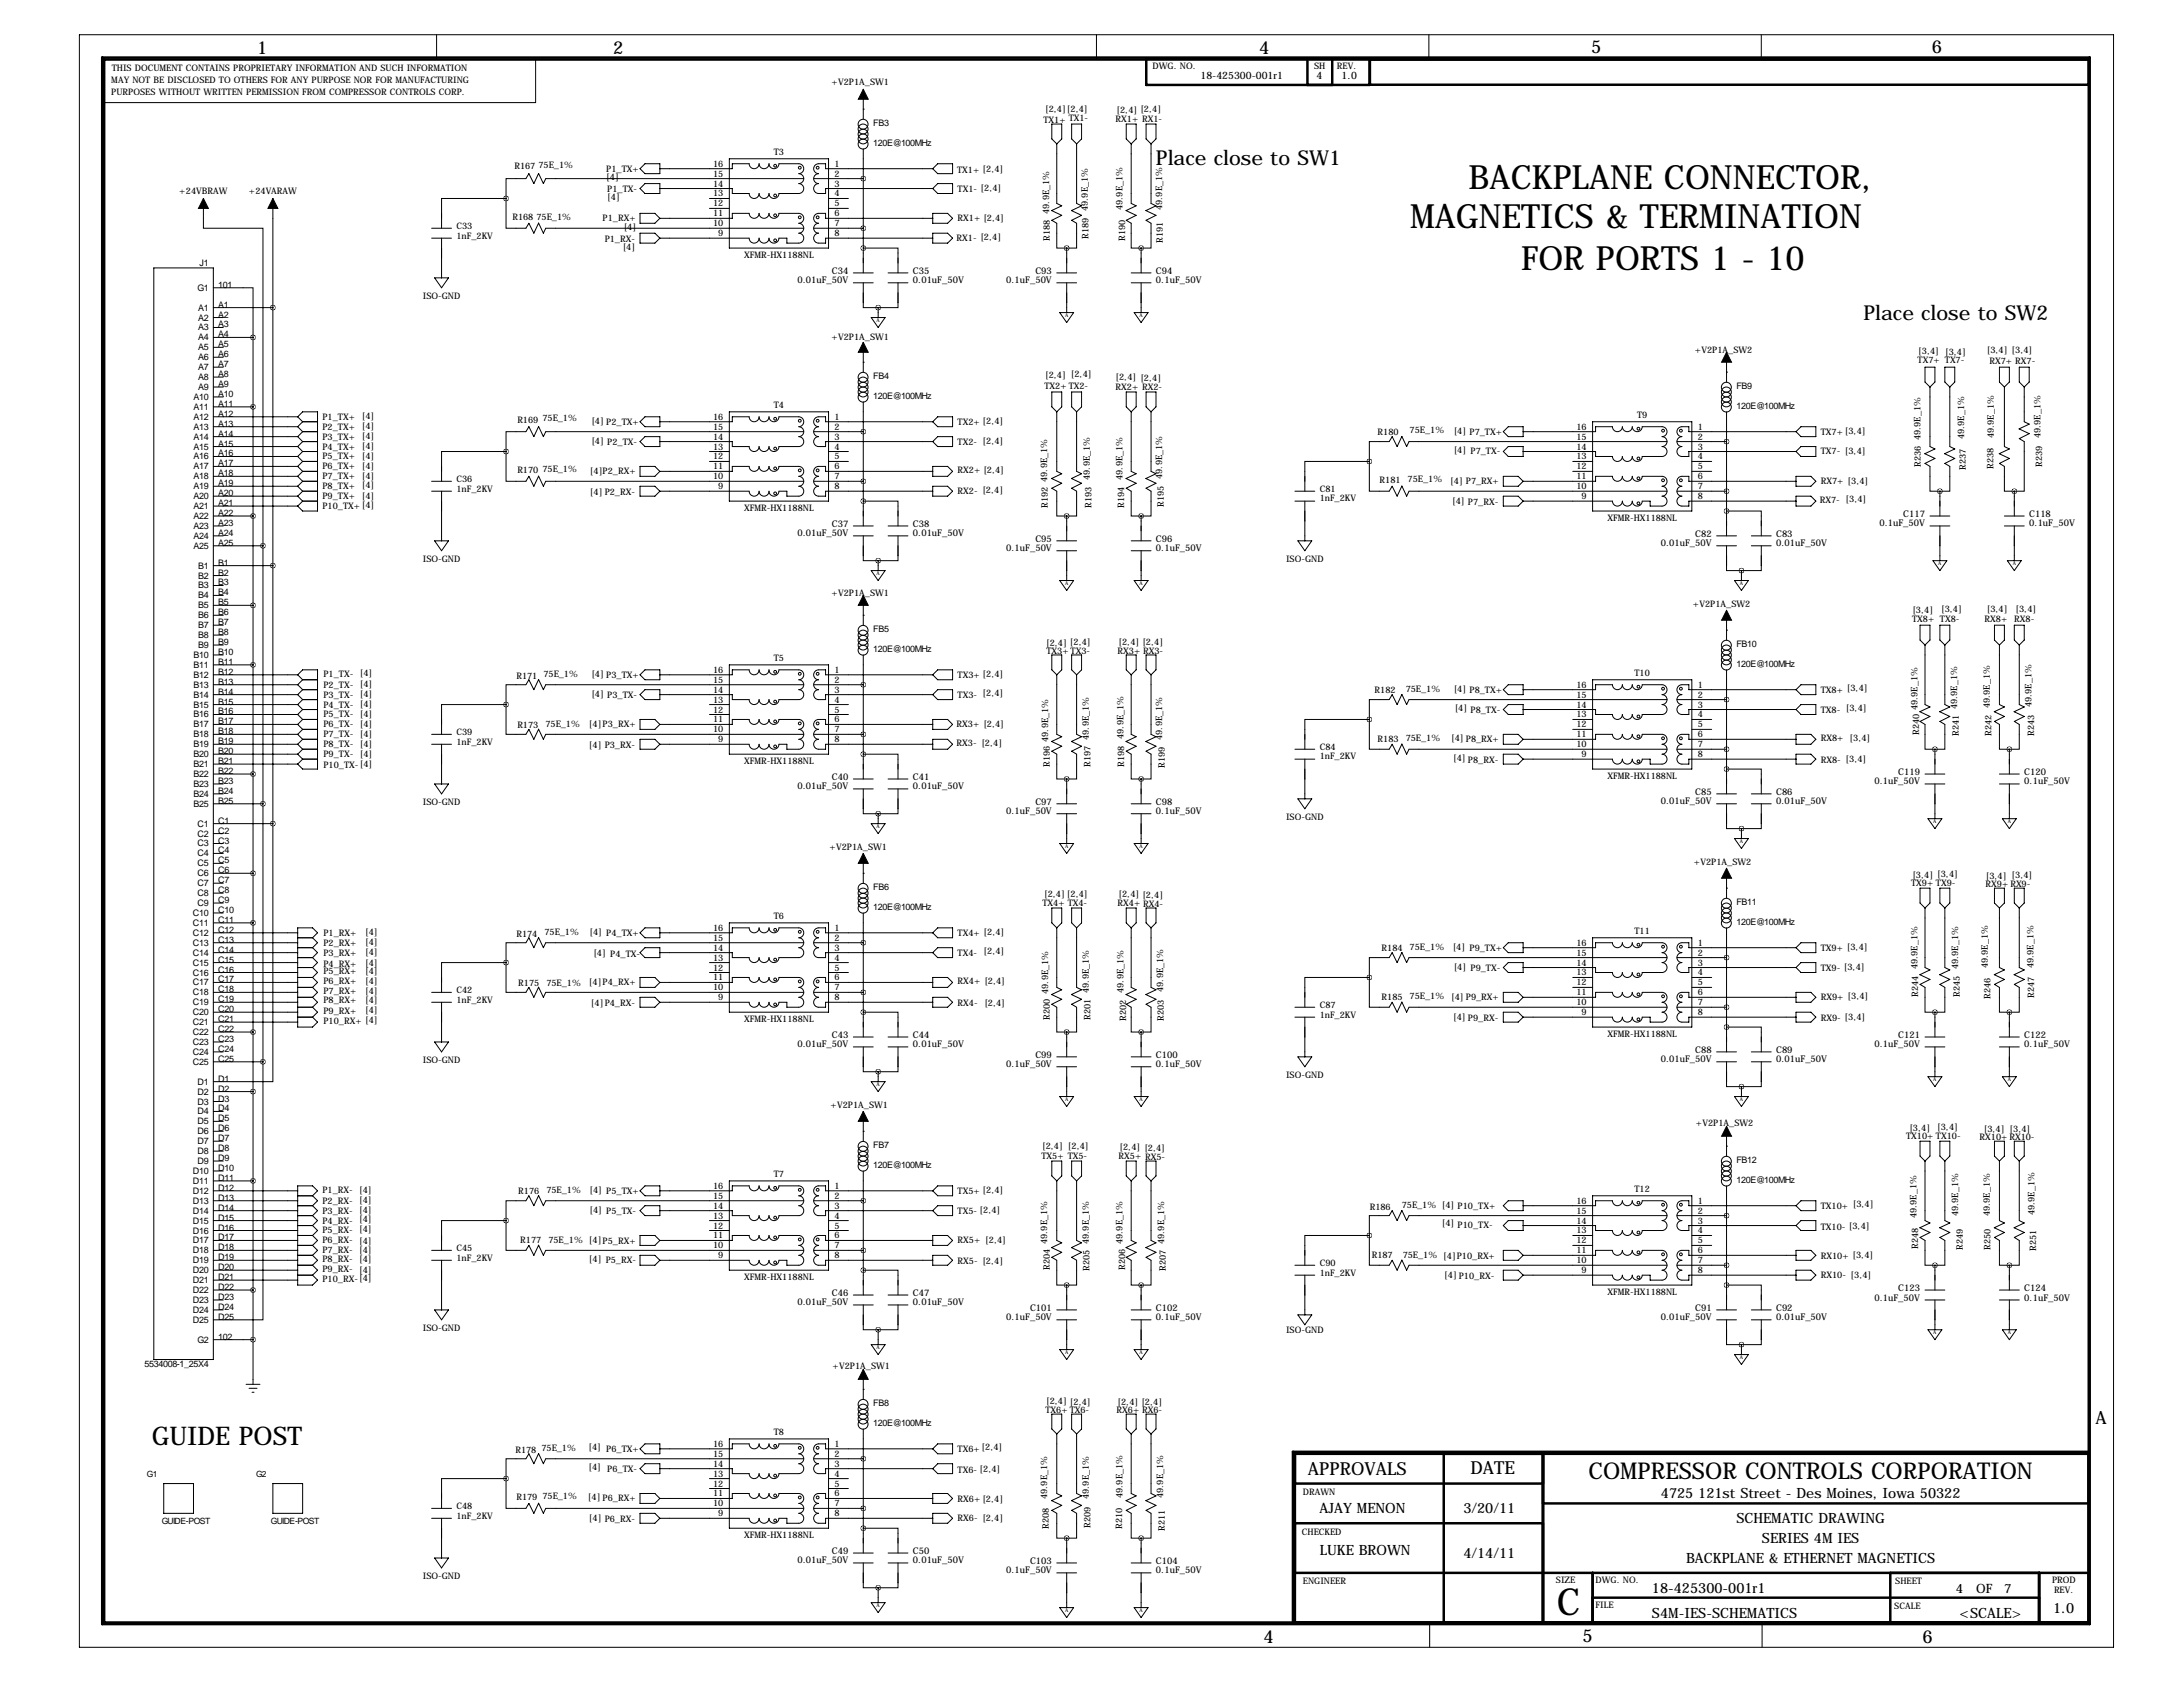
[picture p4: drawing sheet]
<svg xmlns="http://www.w3.org/2000/svg" width="559mm" height="432mm" viewBox="0 0 559 432" stroke-linecap="round" stroke-linejoin="round" font-family="sans-serif">
<defs><g id="words">
<text font-size="9.6" x="398.5" y="413.5">C</text>
<g font-size="8.6">
<text x="375.9" y="48.3">BACKPLANE CONNECTOR,</text>
<text x="360.9" y="58.4">MAGNETICS &amp; TERMINATION</text>
<text x="389.4" y="69.1">FOR PORTS 1 - 10</text>
</g>
<text font-size="6.6" x="38.9" y="369.8">GUIDE POST</text>
<text font-size="5.9" x="406.6" y="378.5">COMPRESSOR CONTROLS CORPORATION</text>
<g font-size="5.3">
<text x="295.9" y="42.2">Place close to SW1</text>
<text x="477" y="81.8">Place close to SW2</text>
</g>
<g font-size="4.6">
<text x="65.8" y="13.7">1</text>
<text x="157" y="13.7">2</text>
<text x="322.3" y="13.7">4</text>
<text x="407.3" y="13.5">5</text>
<text x="494.5" y="13.5">6</text>
<text x="536.4" y="364.5">A</text>
<text x="334.8" y="377.4">APPROVALS</text>
<text x="376.4" y="377.2">DATE</text>
<text x="323.4" y="420.5">4</text>
<text x="405.1" y="420.4">5</text>
<text x="492.1" y="420.6">6</text>
</g>
<g font-size="3.6">
<text x="425.1" y="383.5">4725 121st Street - Des Moines, Iowa 50322</text>
<text x="337.8" y="387.3">AJAY MENON</text>
<text x="374.6" y="387.3">3/20/11</text>
<text x="444.5" y="389.9">SCHEMATIC DRAWING</text>
<text x="451" y="395">SERIES 4M IES</text>
<text x="337.8" y="398">LUKE BROWN</text>
<text x="374.6" y="398.8">4/14/11</text>
<text x="431.6" y="400">BACKPLANE &amp; ETHERNET MAGNETICS</text>
<text x="422.9" y="407.7">18-425300-001r1</text>
<text x="525.6" y="412.7">1.0</text>
<text x="422.9" y="414">S4M-IES-SCHEMATICS</text>
<text x="501.6" y="414">&lt;SCALE&gt;</text>
</g>
<g font-size="3.3">
<text x="500.7" y="407.7">4</text>
<text x="505.9" y="407.7">OF</text>
<text x="513" y="407.7">7</text>
</g>
<g font-size="2.6">
<text x="307.3" y="20.3">18-425300-001r1</text>
<text x="337" y="20.3">4</text>
<text x="343.4" y="20.3">1.0</text>
</g>
<g font-size="2.4">
<text x="213" y="70.1">C34</text>
<text x="233.7" y="70.1">C35</text>
<text x="265" y="70.1">C93</text>
<text x="295.9" y="70.1">C94</text>
<text x="204.1" y="72.5">0.01uF_50V</text>
<text x="233.7" y="72.5">0.01uF_50V</text>
<text x="257.6" y="72.5">0.1uF_50V</text>
<text x="295.9" y="72.5">0.1uF_50V</text>
<text x="204.1" y="137.3">0.01uF_50V</text>
<text x="213" y="134.9">C37</text>
<text x="233.7" y="134.9">C38</text>
<text x="233.7" y="137.3">0.01uF_50V</text>
<text x="433.9" y="137.4">C82</text>
<text x="454.7" y="137.4">C83</text>
<text x="481.1" y="134.8">0.1uF_50V</text>
<text x="487.2" y="132.3">C117</text>
<text x="519.4" y="132.3">C118</text>
<text x="519.4" y="134.8">0.1uF_50V</text>
<text x="257.6" y="141.1">0.1uF_50V</text>
<text x="265" y="138.7">C95</text>
<text x="295.9" y="138.7">C96</text>
<text x="295.9" y="141.1">0.1uF_50V</text>
<text x="425.1" y="139.8">0.01uF_50V</text>
<text x="454.7" y="139.8">0.01uF_50V</text>
<text x="204.1" y="202.1">0.01uF_50V</text>
<text x="213" y="199.6">C40</text>
<text x="233.7" y="199.6">C41</text>
<text x="233.7" y="202.1">0.01uF_50V</text>
<text x="433.9" y="203.5">C85</text>
<text x="454.7" y="203.5">C86</text>
<text x="479.8" y="200.8">0.1uF_50V</text>
<text x="485.9" y="198.4">C119</text>
<text x="518.2" y="198.4">C120</text>
<text x="518.2" y="200.8">0.1uF_50V</text>
<text x="257.6" y="208.4">0.1uF_50V</text>
<text x="265" y="206">C97</text>
<text x="295.9" y="206">C98</text>
<text x="295.9" y="208.4">0.1uF_50V</text>
<text x="425.1" y="205.9">0.01uF_50V</text>
<text x="454.7" y="205.9">0.01uF_50V</text>
<text x="204.1" y="268.1">0.01uF_50V</text>
<text x="213" y="265.7">C43</text>
<text x="233.7" y="265.7">C44</text>
<text x="233.7" y="268.1">0.01uF_50V</text>
<text x="433.9" y="269.5">C88</text>
<text x="454.7" y="269.5">C89</text>
<text x="479.8" y="268.1">0.1uF_50V</text>
<text x="485.9" y="265.7">C121</text>
<text x="518.2" y="265.7">C122</text>
<text x="518.2" y="268.1">0.1uF_50V</text>
<text x="257.6" y="273.2">0.1uF_50V</text>
<text x="265" y="270.8">C99</text>
<text x="295.9" y="270.8">C100</text>
<text x="295.9" y="273.2">0.1uF_50V</text>
<text x="425.1" y="271.9">0.01uF_50V</text>
<text x="454.7" y="271.9">0.01uF_50V</text>
<text x="204.1" y="334.1">0.01uF_50V</text>
<text x="213" y="331.7">C46</text>
<text x="233.7" y="331.7">C47</text>
<text x="233.7" y="334.1">0.01uF_50V</text>
<text x="263.7" y="335.5">C101</text>
<text x="295.9" y="335.5">C102</text>
<text x="433.9" y="335.5">C91</text>
<text x="454.7" y="335.5">C92</text>
<text x="479.8" y="332.9">0.1uF_50V</text>
<text x="485.9" y="330.5">C123</text>
<text x="518.2" y="330.5">C124</text>
<text x="518.2" y="332.9">0.1uF_50V</text>
<text x="257.6" y="338">0.1uF_50V</text>
<text x="295.9" y="338">0.1uF_50V</text>
<text x="425.1" y="338">0.01uF_50V</text>
<text x="454.7" y="338">0.01uF_50V</text>
<text x="204.1" y="400.2">0.01uF_50V</text>
<text x="213" y="397.8">C49</text>
<text x="233.7" y="397.8">C50</text>
<text x="233.7" y="400.2">0.01uF_50V</text>
<text x="263.7" y="400.3">C103</text>
<text x="295.9" y="400.3">C104</text>
<text x="257.6" y="402.7">0.1uF_50V</text>
<text x="295.9" y="402.7">0.1uF_50V</text>
</g>
<g font-size="2.3">
<text x="295" y="17.6">DWG. NO.</text>
<text x="336.4" y="17.7">SH</text>
<text x="342.2" y="17.7">REV.</text>
<text x="28.5" y="21.1">MAY NOT BE DISCLOSED TO OTHERS FOR ANY PURPOSE NOR FOR MANUFACTURING</text>
<text x="28.6" y="18.3">THIS DOCUMENT CONTAINS PROPRIETARY INFORMATION AND SUCH INFORMATION</text>
<text x="212.8" y="21.8">+V2P1A_SW1</text>
<text x="28.5" y="24.2">PURPOSES WITHOUT WRITTEN PERMISSION FROM COMPRESSOR CONTROLS CORP.</text>
<text x="267.5" y="28.8">[2,4][2,4]</text>
<text x="285.8" y="29">[2,4] [2,4]</text>
<text x="223.5" y="32.3">FB3</text>
<text x="267.1" y="31.5">TX1+ TX1-</text>
<text x="285.6" y="31.2">RX1+ RX1-</text>
<text x="198.1" y="39.6">T3</text>
<text x="223.5" y="37.3">120E@100MHz</text>
<text x="131.7" y="43.2">R16775E_1%</text>
<text x="155.2" y="43.9">P1_TX+</text>
<text x="155.2" y="46.1">[4]</text>
<text x="182.5" y="42.7">16</text>
<text x="182.5" y="45.2">15</text>
<text x="182.5" y="47.8">14</text>
<text x="213.6" y="42.7">1</text>
<text x="213.6" y="45.2">2</text>
<text x="213.6" y="47.8">3</text>
<text x="245" y="44.2">TX1+ [2,4]</text>
<text x="45.9" y="49.5">+24VBRAW</text>
<text x="63.7" y="49.5">+24VARAW</text>
<text x="155.4" y="49">P1_TX-</text>
<text x="155.4" y="51.1">[4]</text>
<text x="182.5" y="50.3">13</text>
<text x="182.5" y="52.8">12</text>
<text x="213.6" y="50.3">4</text>
<text x="213.6" y="52.8">5</text>
<text x="245.1" y="49">TX1- [2,4]</text>
<text x="278.5" y="54" transform="rotate(-90 278.5 54)">49.9E_1%</text>
<text x="287.4" y="53.7" transform="rotate(-90 287.4 53.7)">49.9E_1%</text>
<text x="297.5" y="53.7" transform="rotate(-90 297.5 53.7)">49.9E_1%</text>
<text x="116.8" y="58.7">C33</text>
<text x="131.2" y="56.4">R16875E_1%</text>
<text x="154.3" y="56.6">P1_RX+</text>
<text x="159.7" y="58.8">[4]</text>
<text x="182.5" y="55.4">11</text>
<text x="182.5" y="57.9">10</text>
<text x="213.6" y="55.4">6</text>
<text x="213.6" y="57.9">7</text>
<text x="245.1" y="56.6">RX1+ [2,4]</text>
<text x="268.6" y="54.7" transform="rotate(-90 268.6 54.7)">49.9E_1%</text>
<text x="116.8" y="61">1nF_2KV</text>
<text x="154.8" y="62">P1_RX-</text>
<text x="159.4" y="64.1">[4]</text>
<text x="183.8" y="60.5">9</text>
<text x="213.6" y="60.5">8</text>
<text x="244.9" y="61.7">RX1- [2,4]</text>
<text x="268.7" y="61.6" transform="rotate(-90 268.7 61.6)">R188</text>
<text x="278.6" y="61.1" transform="rotate(-90 278.6 61.1)">R189</text>
<text x="288" y="61.6" transform="rotate(-90 288 61.6)">R190</text>
<text x="297.7" y="62.1" transform="rotate(-90 297.7 62.1)">R191</text>
<text x="51.1" y="68.1">J1</text>
<text x="190.5" y="66.1">XFMR-HX1188NL</text>
<text x="50.6" y="74.4">G1</text>
<text x="55.9" y="73.7">101</text>
<text x="108.2" y="76.5">ISO-GND</text>
<text x="50.7" y="79.5">A1</text>
<text x="50.7" y="82">A2</text>
<text x="55.9" y="78.7">A1</text>
<text x="55.9" y="81.3">A2</text>
<text x="55.9" y="83.8">A3</text>
<text x="50.7" y="84.6">A3</text>
<text x="50.7" y="87.1">A4</text>
<text x="50.7" y="89.7">A5</text>
<text x="55.9" y="86.4">A4</text>
<text x="55.9" y="88.9">A5</text>
<text x="212.8" y="87.1">+V2P1A_SW1</text>
<text x="50.7" y="92.2">A6</text>
<text x="50.7" y="94.7">A7</text>
<text x="55.9" y="91.4">A6</text>
<text x="55.9" y="94">A7</text>
<text x="433.8" y="90.4">+V2P1A_SW2</text>
<text x="490.9" y="93">TX7+ TX7-</text>
<text x="491" y="90.5">[3,4] [3,4]</text>
<text x="508.6" y="90.3">[3,4] [3,4]</text>
<text x="509.3" y="93.2">RX7+ RX7-</text>
<text x="50.7" y="97.3">A8</text>
<text x="50.7" y="99.8">A9</text>
<text x="55.9" y="96.5">A8</text>
<text x="55.9" y="99.1">A9</text>
<text x="55.9" y="101.6">A10</text>
<text x="223.5" y="97">FB4</text>
<text x="267.4" y="99.6">TX2+ TX2-</text>
<text x="267.5" y="96.9">[2,4] [2,4]</text>
<text x="285.6" y="97.4">[2,4] [2,4]</text>
<text x="285.6" y="99.8">RX2+ RX2-</text>
<text x="444.5" y="99.6">FB9</text>
<text x="49.5" y="102.4">A10</text>
<text x="49.5" y="104.9">A11</text>
<text x="49.5" y="107.4">A12</text>
<text x="55.9" y="104.1">A11</text>
<text x="55.9" y="106.7">A12</text>
<text x="82.5" y="107.4">P1_TX+</text>
<text x="92.6" y="107.3">[4]</text>
<text x="138.8" y="107.8">75E_1%</text>
<text x="182.5" y="107.4">16</text>
<text x="198.1" y="104.4">T4</text>
<text x="213.6" y="107.4">1</text>
<text x="223.5" y="102.1">120E@100MHz</text>
<text x="419.1" y="106.9">T9</text>
<text x="444.5" y="104.6">120E@100MHz</text>
<text x="49.5" y="110">A13</text>
<text x="49.5" y="112.5">A14</text>
<text x="55.9" y="109.2">A13</text>
<text x="55.9" y="111.8">A14</text>
<text x="82.5" y="110">P2_TX+</text>
<text x="82.5" y="112.5">P3_TX+</text>
<text x="92.6" y="109.8">[4]</text>
<text x="92.6" y="112.4">[4]</text>
<text x="132.4" y="108.2">R169</text>
<text x="151.4" y="108.5">[4] P2_TX+</text>
<text x="151.4" y="113.6">[4] P2_TX-</text>
<text x="182.5" y="110">15</text>
<text x="182.5" y="112.5">14</text>
<text x="213.6" y="110">2</text>
<text x="213.6" y="112.5">3</text>
<text x="245.1" y="108.7">TX2+ [2,4]</text>
<text x="245.1" y="113.8">TX2- [2,4]</text>
<text x="352.6" y="111.3">R180</text>
<text x="360.8" y="110.8">75E_1%</text>
<text x="372.1" y="111.1">[4] P7_TX+</text>
<text x="403.5" y="110">16</text>
<text x="403.5" y="112.5">15</text>
<text x="434.6" y="110">1</text>
<text x="434.6" y="112.5">2</text>
<text x="466.1" y="111.3">TX7+[3,4]</text>
<text x="491.6" y="112.7" transform="rotate(-90 491.6 112.7)">49.9E_1%</text>
<text x="502.8" y="112.4" transform="rotate(-90 502.8 112.4)">49.9E_1%</text>
<text x="510.4" y="112.1" transform="rotate(-90 510.4 112.1)">49.9E_1%</text>
<text x="522.3" y="112.1" transform="rotate(-90 522.3 112.1)">49.9E_1%</text>
<text x="49.5" y="115.1">A15</text>
<text x="49.5" y="117.6">A16</text>
<text x="55.9" y="114.3">A15</text>
<text x="55.9" y="116.8">A16</text>
<text x="55.9" y="119.4">A17</text>
<text x="82.5" y="115.1">P4_TX+</text>
<text x="82.5" y="117.6">P5_TX+</text>
<text x="92.6" y="114.9">[4]</text>
<text x="92.6" y="117.4">[4]</text>
<text x="92.6" y="120">[4]</text>
<text x="182.5" y="115.1">13</text>
<text x="182.5" y="117.6">12</text>
<text x="213.6" y="115.1">4</text>
<text x="213.6" y="117.6">5</text>
<text x="372.1" y="115.9">[4] P7_TX-</text>
<text x="403.5" y="115.1">14</text>
<text x="403.5" y="117.6">13</text>
<text x="434.6" y="115.1">3</text>
<text x="434.6" y="117.6">4</text>
<text x="466.1" y="116.3">TX7- [3,4]</text>
<text x="491.7" y="119.5" transform="rotate(-90 491.7 119.5)">R236</text>
<text x="522.7" y="119.5" transform="rotate(-90 522.7 119.5)">R239</text>
<text x="49.5" y="120.1">A17</text>
<text x="49.5" y="122.7">A18</text>
<text x="49.5" y="125.2">A19</text>
<text x="55.9" y="121.9">A18</text>
<text x="55.9" y="124.5">A19</text>
<text x="82.5" y="120.1">P6_TX+</text>
<text x="82.5" y="122.7">P7_TX+</text>
<text x="82.5" y="125.2">P8_TX+</text>
<text x="92.6" y="122.5">[4]</text>
<text x="92.6" y="124.8">[4]</text>
<text x="116.8" y="123.4">C36</text>
<text x="116.8" y="125.8">1nF_2KV</text>
<text x="132.4" y="121.2">R170</text>
<text x="138.8" y="120.7">75E_1%</text>
<text x="151" y="121.2">[4]P2_RX+</text>
<text x="182.5" y="120.1">11</text>
<text x="182.5" y="122.7">10</text>
<text x="183.8" y="125.2">9</text>
<text x="213.6" y="120.1">6</text>
<text x="213.6" y="122.7">7</text>
<text x="213.6" y="125.2">8</text>
<text x="245.1" y="121.2">RX2+ [2,4]</text>
<text x="268.1" y="123.3" transform="rotate(-90 268.1 123.3)">49.9E_1%</text>
<text x="279" y="122.8" transform="rotate(-90 279 122.8)">49.9E_1%</text>
<text x="287.4" y="122.8" transform="rotate(-90 287.4 122.8)">49.9E_1%</text>
<text x="297.5" y="122.6" transform="rotate(-90 297.5 122.6)">49.9E_1%</text>
<text x="337.8" y="126">C81</text>
<text x="353.2" y="123.7">R181</text>
<text x="360.3" y="123.3">75E_1%</text>
<text x="371.2" y="123.8">[4] P7_RX+</text>
<text x="403.5" y="120.1">12</text>
<text x="403.5" y="122.7">11</text>
<text x="403.5" y="125.2">10</text>
<text x="434.6" y="120.1">5</text>
<text x="434.6" y="122.7">6</text>
<text x="434.6" y="125.2">7</text>
<text x="466.1" y="124">RX7+ [3,4]</text>
<text x="503.2" y="120.3" transform="rotate(-90 503.2 120.3)">R237</text>
<text x="510.3" y="120" transform="rotate(-90 510.3 120)">R238</text>
<text x="49.5" y="127.8">A20</text>
<text x="49.5" y="130.3">A21</text>
<text x="55.9" y="127">A20</text>
<text x="55.9" y="129.5">A21</text>
<text x="82.5" y="127.8">P9_TX+</text>
<text x="82.5" y="130.3">P10_TX+[4]</text>
<text x="92.6" y="127.6">[4]</text>
<text x="151" y="126.6">[4] P2_RX-</text>
<text x="190.5" y="130.9">XFMR-HX1188NL</text>
<text x="245.1" y="126.5">RX2- [2,4]</text>
<text x="268.2" y="130" transform="rotate(-90 268.2 130)">R192</text>
<text x="279.4" y="130" transform="rotate(-90 279.4 130)">R193</text>
<text x="287.8" y="130" transform="rotate(-90 287.8 130)">R194</text>
<text x="297.9" y="129.7" transform="rotate(-90 297.9 129.7)">R195</text>
<text x="337.8" y="128.4">1nF_2KV</text>
<text x="371.7" y="129.1">[4] P7_RX-</text>
<text x="404.8" y="127.8">9</text>
<text x="434.6" y="127.8">8</text>
<text x="465.8" y="128.8">RX7- [3,4]</text>
<text x="49.5" y="132.8">A22</text>
<text x="49.5" y="135.4">A23</text>
<text x="49.5" y="137.9">A24</text>
<text x="55.9" y="132.1">A22</text>
<text x="55.9" y="134.6">A23</text>
<text x="55.9" y="137.2">A24</text>
<text x="411.5" y="133.4">XFMR-HX1188NL</text>
<text x="49.5" y="140.5">A25</text>
<text x="55.9" y="139.7">A25</text>
<text x="108.2" y="143.9">ISO-GND</text>
<text x="329.2" y="143.9">ISO-GND</text>
<text x="50.7" y="145.5">B1</text>
<text x="50.7" y="148.1">B2</text>
<text x="55.9" y="144.8">B1</text>
<text x="55.9" y="147.3">B2</text>
<text x="55.9" y="149.9">B3</text>
<text x="50.7" y="150.6">B3</text>
<text x="50.7" y="153.2">B4</text>
<text x="50.7" y="155.7">B5</text>
<text x="55.9" y="152.4">B4</text>
<text x="55.9" y="154.9">B5</text>
<text x="212.8" y="152.7">+V2P1A_SW1</text>
<text x="433.3" y="155.4">+V2P1A_SW2</text>
<text x="50.7" y="158.2">B6</text>
<text x="50.7" y="160.8">B7</text>
<text x="55.9" y="157.5">B6</text>
<text x="55.9" y="160">B7</text>
<text x="223.5" y="161.8">FB5</text>
<text x="489.5" y="159.3">TX8+ TX8-</text>
<text x="489.5" y="156.8">[3,4]</text>
<text x="496.9" y="156.6">[3,4]</text>
<text x="508" y="159.3">RX8+</text>
<text x="508.6" y="156.6">[3,4]</text>
<text x="515.6" y="159.3">RX8-</text>
<text x="515.9" y="156.6">[3,4]</text>
<text x="50.7" y="163.3">B8</text>
<text x="50.7" y="165.9">B9</text>
<text x="55.9" y="162.6">B8</text>
<text x="55.9" y="165.1">B9</text>
<text x="55.9" y="167.6">B10</text>
<text x="223.5" y="166.9">120E@100MHz</text>
<text x="267.8" y="165.4">[2,4] [2,4]</text>
<text x="267.9" y="167.4">TX3+ TX3-</text>
<text x="286.1" y="167.4">RX3+ RX3-</text>
<text x="286.3" y="165.2">[2,4] [2,4]</text>
<text x="444.5" y="165.6">FB10</text>
<text x="49.5" y="168.4">B10</text>
<text x="49.5" y="170.9">B11</text>
<text x="49.5" y="173.5">B12</text>
<text x="55.9" y="170.2">B11</text>
<text x="55.9" y="172.7">B12</text>
<text x="82.8" y="173.2">P1_TX-</text>
<text x="92.1" y="173.1">[4]</text>
<text x="132.2" y="173.7">R171</text>
<text x="139.1" y="173.3">75E_1%</text>
<text x="151.4" y="173.3">[4] P3_TX+</text>
<text x="182.5" y="172.2">16</text>
<text x="198.1" y="169.2">T5</text>
<text x="213.6" y="172.2">1</text>
<text x="245.1" y="173.5">TX3+ [2,4]</text>
<text x="418.4" y="173">T10</text>
<text x="444.5" y="170.7">120E@100MHz</text>
<text x="49.5" y="176">B13</text>
<text x="49.5" y="178.6">B14</text>
<text x="55.9" y="175.3">B13</text>
<text x="55.9" y="177.8">B14</text>
<text x="82.8" y="176">P2_TX-</text>
<text x="82.8" y="178.6">P3_TX-</text>
<text x="92.1" y="175.9">[4]</text>
<text x="92.1" y="178.4">[4]</text>
<text x="151.4" y="178.4">[4] P3_TX-</text>
<text x="182.5" y="174.8">15</text>
<text x="182.5" y="177.3">14</text>
<text x="182.5" y="179.8">13</text>
<text x="213.6" y="174.8">2</text>
<text x="213.6" y="177.3">3</text>
<text x="213.6" y="179.8">4</text>
<text x="245.1" y="178.6">TX3- [2,4]</text>
<text x="351.9" y="177.3">R182</text>
<text x="359.8" y="177.1">75E_1%</text>
<text x="372.1" y="177.1">[4] P8_TX+</text>
<text x="403.5" y="176">16</text>
<text x="403.5" y="178.6">15</text>
<text x="434.6" y="176">1</text>
<text x="434.6" y="178.6">2</text>
<text x="466.1" y="177.3">TX8+ [3,4]</text>
<text x="49.5" y="181.1">B15</text>
<text x="49.5" y="183.6">B16</text>
<text x="55.9" y="180.3">B15</text>
<text x="55.9" y="182.9">B16</text>
<text x="55.9" y="185.4">B17</text>
<text x="82.8" y="181.1">P4_TX-</text>
<text x="82.8" y="183.6">P5_TX-</text>
<text x="92.1" y="180.9">[4]</text>
<text x="92.1" y="183.5">[4]</text>
<text x="182.5" y="182.4">12</text>
<text x="182.5" y="184.9">11</text>
<text x="213.6" y="182.4">5</text>
<text x="213.6" y="184.9">6</text>
<text x="372.4" y="182">[4] P8_TX-</text>
<text x="403.5" y="181.1">14</text>
<text x="403.5" y="183.6">13</text>
<text x="434.6" y="181.1">3</text>
<text x="434.6" y="183.6">4</text>
<text x="466.1" y="182.4">TX8- [3,4]</text>
<text x="490.8" y="181.7" transform="rotate(-90 490.8 181.7)">49.9E_1%</text>
<text x="501" y="181.5" transform="rotate(-90 501 181.5)">49.9E_1%</text>
<text x="509.4" y="181.2" transform="rotate(-90 509.4 181.2)">49.9E_1%</text>
<text x="520" y="181" transform="rotate(-90 520 181)">49.9E_1%</text>
<text x="49.5" y="186.2">B17</text>
<text x="49.5" y="188.7">B18</text>
<text x="49.5" y="191.3">B19</text>
<text x="55.9" y="188">B18</text>
<text x="55.9" y="190.5">B19</text>
<text x="82.8" y="186.2">P6_TX-</text>
<text x="82.8" y="188.7">P7_TX-</text>
<text x="82.8" y="191.3">P8_TX-</text>
<text x="92.1" y="186">[4]</text>
<text x="92.1" y="188.6">[4]</text>
<text x="92.1" y="191.1">[4]</text>
<text x="116.8" y="188.2">C39</text>
<text x="116.8" y="190.6">1nF_2KV</text>
<text x="132.4" y="186.4">R173</text>
<text x="139.6" y="186">75E_1%</text>
<text x="150.8" y="186">[4]P3_RX+</text>
<text x="150.8" y="191.4">[4] P3_RX-</text>
<text x="182.5" y="187.5">10</text>
<text x="183.8" y="190">9</text>
<text x="213.6" y="187.5">7</text>
<text x="213.6" y="190">8</text>
<text x="244.9" y="186.2">RX3+ [2,4]</text>
<text x="244.9" y="191">RX3- [2,4]</text>
<text x="268.3" y="189.9" transform="rotate(-90 268.3 189.9)">49.9E_1%</text>
<text x="278.7" y="189.4" transform="rotate(-90 278.7 189.4)">49.9E_1%</text>
<text x="287.6" y="189.1" transform="rotate(-90 287.6 189.1)">49.9E_1%</text>
<text x="297.5" y="189.4" transform="rotate(-90 297.5 189.4)">49.9E_1%</text>
<text x="352.6" y="190">R183</text>
<text x="359.8" y="189.6">75E_1%</text>
<text x="371.5" y="189.6">[4] P8_RX+</text>
<text x="403.5" y="186.2">12</text>
<text x="403.5" y="188.7">11</text>
<text x="403.5" y="191.3">10</text>
<text x="434.6" y="186.2">5</text>
<text x="434.6" y="188.7">6</text>
<text x="434.6" y="191.3">7</text>
<text x="466.1" y="189.7">RX8+ [3,4]</text>
<text x="491.2" y="188.1" transform="rotate(-90 491.2 188.1)">R240</text>
<text x="501.4" y="188.4" transform="rotate(-90 501.4 188.4)">R241</text>
<text x="509.8" y="188.4" transform="rotate(-90 509.8 188.4)">R242</text>
<text x="520.7" y="188.4" transform="rotate(-90 520.7 188.4)">R243</text>
<text x="49.5" y="193.8">B20</text>
<text x="49.5" y="196.3">B21</text>
<text x="55.9" y="193">B20</text>
<text x="55.9" y="195.6">B21</text>
<text x="82.8" y="193.8">P9_TX-</text>
<text x="82.8" y="196.6">P10_TX-[4]</text>
<text x="92.1" y="193.6">[4]</text>
<text x="190.5" y="195.7">XFMR-HX1188NL</text>
<text x="268.7" y="196.2" transform="rotate(-90 268.7 196.2)">R196</text>
<text x="279.1" y="196.2" transform="rotate(-90 279.1 196.2)">R197</text>
<text x="287.8" y="196.2" transform="rotate(-90 287.8 196.2)">R198</text>
<text x="298.2" y="196.5" transform="rotate(-90 298.2 196.5)">R199</text>
<text x="337.8" y="192">C84</text>
<text x="337.8" y="194.4">1nF_2KV</text>
<text x="372" y="194.9">[4] P8_RX-</text>
<text x="404.8" y="193.8">9</text>
<text x="434.6" y="193.8">8</text>
<text x="466.1" y="195.3">RX8- [3,4]</text>
<text x="49.5" y="198.9">B22</text>
<text x="49.5" y="201.4">B23</text>
<text x="49.5" y="204">B24</text>
<text x="55.9" y="198.1">B22</text>
<text x="55.9" y="200.7">B23</text>
<text x="55.9" y="203.2">B24</text>
<text x="411.5" y="199.5">XFMR-HX1188NL</text>
<text x="49.5" y="206.5">B25</text>
<text x="55.9" y="205.7">B25</text>
<text x="108.2" y="206.1">ISO-GND</text>
<text x="329.2" y="209.9">ISO-GND</text>
<text x="50.6" y="211.6">C1</text>
<text x="50.6" y="214.1">C2</text>
<text x="55.9" y="210.8">C1</text>
<text x="55.9" y="213.4">C2</text>
<text x="55.9" y="215.9">C3</text>
<text x="50.6" y="216.7">C3</text>
<text x="50.6" y="219.2">C4</text>
<text x="50.6" y="221.7">C5</text>
<text x="55.9" y="218.4">C4</text>
<text x="55.9" y="221">C5</text>
<text x="212.3" y="217.7">+V2P1A_SW1</text>
<text x="433.6" y="221.5">+V2P1A_SW2</text>
<text x="50.6" y="224.3">C6</text>
<text x="50.6" y="226.8">C7</text>
<text x="55.9" y="223.5">C6</text>
<text x="55.9" y="226.1">C7</text>
<text x="223.5" y="227.8">FB6</text>
<text x="489.2" y="226.8">TX9+ TX9-</text>
<text x="489.5" y="224.6">[3,4] [3,4]</text>
<text x="508.3" y="227.1">RX9+ RX9-</text>
<text x="508.3" y="224.9">[3,4] [3,4]</text>
<text x="50.6" y="229.4">C8</text>
<text x="50.6" y="231.9">C9</text>
<text x="55.9" y="228.6">C8</text>
<text x="55.9" y="231.1">C9</text>
<text x="55.9" y="233.7">C10</text>
<text x="223.5" y="232.9">120E@100MHz</text>
<text x="266.8" y="231.9">TX4+ TX4-</text>
<text x="267.3" y="229.7">[2,4] [2,4]</text>
<text x="286.1" y="231.9">RX4+ RX4-</text>
<text x="286.3" y="229.7">[2,4] [2,4]</text>
<text x="444.5" y="231.6">FB11</text>
<text x="49.4" y="234.4">C10</text>
<text x="49.4" y="237">C11</text>
<text x="49.4" y="239.5">C12</text>
<text x="55.9" y="236.2">C11</text>
<text x="55.9" y="238.8">C12</text>
<text x="82.8" y="239.5">P1_RX+</text>
<text x="93.5" y="239.4">[4]</text>
<text x="132.2" y="239.8">R174</text>
<text x="139.4" y="239.4">75E_1%</text>
<text x="150.9" y="239.4">[4] P4_TX+</text>
<text x="182.5" y="238.3">16</text>
<text x="198.1" y="235.2">T6</text>
<text x="213.6" y="238.3">1</text>
<text x="245.1" y="239.5">TX4+ [2,4]</text>
<text x="418.4" y="239">T11</text>
<text x="444.5" y="236.7">120E@100MHz</text>
<text x="49.4" y="242.1">C13</text>
<text x="49.4" y="244.6">C14</text>
<text x="55.9" y="241.3">C13</text>
<text x="55.9" y="243.8">C14</text>
<text x="82.8" y="242.1">P2_RX+</text>
<text x="82.8" y="244.6">P3_RX+</text>
<text x="93.5" y="241.9">[4]</text>
<text x="93.5" y="244.4">[4]</text>
<text x="151.9" y="244.7">[4] P4_TX-</text>
<text x="182.5" y="240.8">15</text>
<text x="182.5" y="243.3">14</text>
<text x="182.5" y="245.9">13</text>
<text x="213.6" y="240.8">2</text>
<text x="213.6" y="243.3">3</text>
<text x="213.6" y="245.9">4</text>
<text x="245.1" y="244.6">TX4-</text>
<text x="251.8" y="244.2">[2,4]</text>
<text x="353.7" y="243.3">R184</text>
<text x="360.8" y="243.2">75E_1%</text>
<text x="371.9" y="243.2">[4] P9_TX+</text>
<text x="403.5" y="242.1">16</text>
<text x="403.5" y="244.6">15</text>
<text x="434.6" y="242.1">1</text>
<text x="434.6" y="244.6">2</text>
<text x="466.1" y="243.3">TX9+ [3,4]</text>
<text x="49.4" y="247.1">C15</text>
<text x="49.4" y="249.7">C16</text>
<text x="55.9" y="246.4">C15</text>
<text x="55.9" y="248.9">C16</text>
<text x="55.9" y="251.5">C17</text>
<text x="82.8" y="247.4">P4_RX+</text>
<text x="82.8" y="249.4">P5_RX+</text>
<text x="82.8" y="252">P6_RX+</text>
<text x="93.5" y="247.2">[4]</text>
<text x="93.5" y="249.3">[4]</text>
<text x="93.5" y="251.8">[4]</text>
<text x="182.5" y="248.4">12</text>
<text x="182.5" y="251">11</text>
<text x="213.6" y="248.4">5</text>
<text x="213.6" y="251">6</text>
<text x="245.1" y="252">RX4+ [2,4]</text>
<text x="372.1" y="248.2">[4] P9_TX-</text>
<text x="403.5" y="247.1">14</text>
<text x="403.5" y="249.7">13</text>
<text x="434.6" y="247.1">3</text>
<text x="434.6" y="249.7">4</text>
<text x="466.1" y="248.4">TX9- [3,4]</text>
<text x="490.8" y="248" transform="rotate(-90 490.8 248)">49.9E_1%</text>
<text x="501.2" y="248" transform="rotate(-90 501.2 248)">49.9E_1%</text>
<text x="508.8" y="247.8" transform="rotate(-90 508.8 247.8)">49.9E_1%</text>
<text x="520.5" y="247.8" transform="rotate(-90 520.5 247.8)">49.9E_1%</text>
<text x="49.4" y="252.2">C17</text>
<text x="49.4" y="254.8">C18</text>
<text x="49.4" y="257.3">C19</text>
<text x="55.9" y="254">C18</text>
<text x="55.9" y="256.5">C19</text>
<text x="82.8" y="254.5">P7_RX+</text>
<text x="82.8" y="256.8">P8_RX+</text>
<text x="93.5" y="254.3">[4]</text>
<text x="93.5" y="256.6">[4]</text>
<text x="116.8" y="254.3">C42</text>
<text x="116.8" y="256.6">1nF_2KV</text>
<text x="132.7" y="252.5">R175</text>
<text x="139.9" y="252.3">75E_1%</text>
<text x="150.8" y="252.1">[4]P4_RX+</text>
<text x="151.3" y="257.4">[4]P4_RX-</text>
<text x="182.5" y="253.5">10</text>
<text x="183.8" y="256">9</text>
<text x="213.6" y="253.5">7</text>
<text x="213.6" y="256">8</text>
<text x="245.1" y="257.6">RX4-</text>
<text x="252" y="257.4">[2,4]</text>
<text x="268.3" y="254.4" transform="rotate(-90 268.3 254.4)">49.9E_1%</text>
<text x="278.7" y="254.1" transform="rotate(-90 278.7 254.1)">49.9E_1%</text>
<text x="287.6" y="254.1" transform="rotate(-90 287.6 254.1)">49.9E_1%</text>
<text x="297.8" y="253.9" transform="rotate(-90 297.8 253.9)">49.9E_1%</text>
<text x="353.7" y="256">R185</text>
<text x="360.8" y="255.6">75E_1%</text>
<text x="371.5" y="255.9">[4] P9_RX+</text>
<text x="403.5" y="252.2">12</text>
<text x="403.5" y="254.8">11</text>
<text x="403.5" y="257.3">10</text>
<text x="434.6" y="252.2">5</text>
<text x="434.6" y="254.8">6</text>
<text x="434.6" y="257.3">7</text>
<text x="466.1" y="256">RX9+ [3,4]</text>
<text x="491" y="255.2" transform="rotate(-90 491 255.2)">R244</text>
<text x="501.6" y="255.2" transform="rotate(-90 501.6 255.2)">R245</text>
<text x="509.5" y="255.7" transform="rotate(-90 509.5 255.7)">R246</text>
<text x="520.7" y="255.4" transform="rotate(-90 520.7 255.4)">R247</text>
<text x="49.4" y="259.8">C20</text>
<text x="49.4" y="262.4">C21</text>
<text x="55.9" y="259.1">C20</text>
<text x="55.9" y="261.6">C21</text>
<text x="82.8" y="259.6">P9_RX+</text>
<text x="82.8" y="262.1">P10_RX+ [4]</text>
<text x="93.5" y="259.2">[4]</text>
<text x="190.5" y="261.7">XFMR-HX1188NL</text>
<text x="268.7" y="261" transform="rotate(-90 268.7 261)">R200</text>
<text x="279.1" y="261" transform="rotate(-90 279.1 261)">R201</text>
<text x="288.3" y="261.3" transform="rotate(-90 288.3 261.3)">R202</text>
<text x="297.9" y="261.3" transform="rotate(-90 297.9 261.3)">R203</text>
<text x="337.8" y="258.1">C87</text>
<text x="337.8" y="260.4">1nF_2KV</text>
<text x="372" y="261.2">[4] P9_RX-</text>
<text x="404.8" y="259.8">9</text>
<text x="434.6" y="259.8">8</text>
<text x="466.1" y="261.4">RX9- [3,4]</text>
<text x="49.4" y="264.9">C22</text>
<text x="49.4" y="267.5">C23</text>
<text x="55.9" y="264.2">C22</text>
<text x="55.9" y="266.7">C23</text>
<text x="55.9" y="269.2">C24</text>
<text x="411.5" y="265.5">XFMR-HX1188NL</text>
<text x="49.4" y="270">C24</text>
<text x="49.4" y="272.5">C25</text>
<text x="55.9" y="271.8">C25</text>
<text x="108.2" y="272.1">ISO-GND</text>
<text x="329.2" y="275.9">ISO-GND</text>
<text x="50.6" y="277.6">D1</text>
<text x="50.6" y="280.2">D2</text>
<text x="55.9" y="276.9">D1</text>
<text x="55.9" y="279.4">D2</text>
<text x="55.9" y="281.9">D3</text>
<text x="50.6" y="282.7">D3</text>
<text x="50.6" y="285.2">D4</text>
<text x="50.6" y="287.8">D5</text>
<text x="55.9" y="284.5">D4</text>
<text x="55.9" y="287">D5</text>
<text x="212.6" y="283.7">+V2P1A_SW1</text>
<text x="50.6" y="290.3">D6</text>
<text x="50.6" y="292.9">D7</text>
<text x="55.9" y="289.6">D6</text>
<text x="55.9" y="292.1">D7</text>
<text x="223.5" y="293.9">FB7</text>
<text x="434.1" y="288.3">+V2P1A_SW2</text>
<text x="487.9" y="291.6">TX10+ TX10-</text>
<text x="488.8" y="289.4">[3,4]</text>
<text x="495.9" y="289.1">[3,4]</text>
<text x="506.7" y="291.8">RX10+RX10-</text>
<text x="507.8" y="289.6">[3,4] [3,4]</text>
<text x="50.6" y="295.4">D8</text>
<text x="50.6" y="297.9">D9</text>
<text x="55.9" y="294.6">D8</text>
<text x="55.9" y="297.2">D9</text>
<text x="55.9" y="299.7">D10</text>
<text x="223.5" y="299">120E@100MHz</text>
<text x="266.6" y="296.7">TX5+ TX5-</text>
<text x="266.8" y="294.2">[2,4] [2,4]</text>
<text x="286.3" y="296.7">RX5+ RX5-</text>
<text x="286.6" y="294.5">[2,4] [2,4]</text>
<text x="444.5" y="297.7">FB12</text>
<text x="49.4" y="300.5">D10</text>
<text x="49.4" y="303">D11</text>
<text x="49.4" y="305.6">D12</text>
<text x="55.9" y="302.3">D11</text>
<text x="55.9" y="304.8">D12</text>
<text x="82.5" y="305.3">P1_RX-</text>
<text x="91.9" y="305.4">[4]</text>
<text x="132.7" y="305.6">R176</text>
<text x="139.9" y="305.4">75E_1%</text>
<text x="150.9" y="305.4">[4] P5_TX+</text>
<text x="182.5" y="304.3">16</text>
<text x="198.1" y="301.2">T7</text>
<text x="213.6" y="304.3">1</text>
<text x="245.1" y="305.6">TX5+ [2,4]</text>
<text x="418.4" y="305.1">T12</text>
<text x="444.5" y="302.8">120E@100MHz</text>
<text x="49.4" y="308.1">D13</text>
<text x="49.4" y="310.6">D14</text>
<text x="55.9" y="307.3">D13</text>
<text x="55.9" y="309.9">D14</text>
<text x="82.5" y="308.1">P2_RX-</text>
<text x="82.5" y="310.6">P3_RX-</text>
<text x="91.9" y="307.9">[4]</text>
<text x="91.9" y="310.5">[4]</text>
<text x="150.9" y="310.5">[4] P5_TX-</text>
<text x="182.5" y="306.8">15</text>
<text x="182.5" y="309.4">14</text>
<text x="182.5" y="311.9">13</text>
<text x="213.6" y="306.8">2</text>
<text x="213.6" y="309.4">3</text>
<text x="213.6" y="311.9">4</text>
<text x="245.1" y="310.6">TX5- [2,4]</text>
<text x="350.6" y="309.6">R186</text>
<text x="358.8" y="309.2">75E_1% [4] P10_TX+</text>
<text x="403.5" y="308.1">16</text>
<text x="403.5" y="310.6">15</text>
<text x="434.6" y="308.1">1</text>
<text x="434.6" y="310.6">2</text>
<text x="466.1" y="309.4">TX10+ [3,4]</text>
<text x="490.6" y="311.8" transform="rotate(-90 490.6 311.8)">49.9E_1%</text>
<text x="501.2" y="311.3" transform="rotate(-90 501.2 311.3)">49.9E_1%</text>
<text x="509.4" y="311.3" transform="rotate(-90 509.4 311.3)">49.9E_1%</text>
<text x="520.8" y="311" transform="rotate(-90 520.8 311)">49.9E_1%</text>
<text x="49.4" y="313.2">D15</text>
<text x="49.4" y="315.7">D16</text>
<text x="55.9" y="312.4">D15</text>
<text x="55.9" y="315">D16</text>
<text x="55.9" y="317.5">D17</text>
<text x="82.5" y="313.2">P4_RX-</text>
<text x="82.5" y="315.7">P5_RX-</text>
<text x="91.9" y="312.8">[4]</text>
<text x="91.9" y="315.3">[4]</text>
<text x="182.5" y="314.5">12</text>
<text x="182.5" y="317">11</text>
<text x="213.6" y="314.5">5</text>
<text x="213.6" y="317">6</text>
<text x="369.1" y="313.8">[4] P10_TX-</text>
<text x="403.5" y="313.2">14</text>
<text x="403.5" y="315.7">13</text>
<text x="434.6" y="313.2">3</text>
<text x="434.6" y="315.7">4</text>
<text x="466.1" y="314.7">TX10- [3,4]</text>
<text x="49.4" y="318.3">D17</text>
<text x="49.4" y="320.8">D18</text>
<text x="49.4" y="323.3">D19</text>
<text x="55.9" y="320">D18</text>
<text x="55.9" y="322.6">D19</text>
<text x="82.5" y="318.3">P6_RX-</text>
<text x="82.5" y="320.8">P7_RX-</text>
<text x="82.5" y="323.1">P8_RX-</text>
<text x="91.9" y="318.4">[4]</text>
<text x="91.9" y="320.6">[4]</text>
<text x="91.9" y="322.9">[4]</text>
<text x="116.8" y="320.3">C45</text>
<text x="116.8" y="322.7">1nF_2KV</text>
<text x="133.2" y="318.3">R177</text>
<text x="140.4" y="318.1">75E_1% [4]P5_RX+</text>
<text x="150.8" y="322.9">[4] P5_RX-</text>
<text x="182.5" y="319.5">10</text>
<text x="183.8" y="322.1">9</text>
<text x="213.6" y="319.5">7</text>
<text x="213.6" y="322.1">8</text>
<text x="245.1" y="318.3">RX5+ [2,4]</text>
<text x="245.1" y="323.6">RX5- [2,4]</text>
<text x="268.1" y="318.4" transform="rotate(-90 268.1 318.4)">49.9E_1%</text>
<text x="278.7" y="318.4" transform="rotate(-90 278.7 318.4)">49.9E_1%</text>
<text x="287.4" y="318.4" transform="rotate(-90 287.4 318.4)">49.9E_1%</text>
<text x="298" y="318.4" transform="rotate(-90 298 318.4)">49.9E_1%</text>
<text x="351.1" y="322.1">R187</text>
<text x="359.1" y="321.9">75E_1% [4]P10_RX+</text>
<text x="403.5" y="318.3">12</text>
<text x="403.5" y="320.8">11</text>
<text x="403.5" y="323.3">10</text>
<text x="434.6" y="318.3">5</text>
<text x="434.6" y="320.8">6</text>
<text x="434.6" y="323.3">7</text>
<text x="466.1" y="322.3">RX10+ [3,4]</text>
<text x="491" y="319.7" transform="rotate(-90 491 319.7)">R248</text>
<text x="502.4" y="319.9" transform="rotate(-90 502.4 319.9)">R249</text>
<text x="509.5" y="319.9" transform="rotate(-90 509.5 319.9)">R250</text>
<text x="521.2" y="320.2" transform="rotate(-90 521.2 320.2)">R251</text>
<text x="49.4" y="325.9">D20</text>
<text x="49.4" y="328.4">D21</text>
<text x="55.9" y="325.1">D20</text>
<text x="55.9" y="327.7">D21</text>
<text x="82.5" y="325.6">P9_RX-</text>
<text x="82.5" y="328.2">P10_RX-[4]</text>
<text x="91.9" y="325.7">[4]</text>
<text x="190.5" y="327.7">XFMR-HX1188NL</text>
<text x="268.7" y="325" transform="rotate(-90 268.7 325)">R204</text>
<text x="278.9" y="325.3" transform="rotate(-90 278.9 325.3)">R205</text>
<text x="288" y="325" transform="rotate(-90 288 325)">R206</text>
<text x="298.4" y="325.3" transform="rotate(-90 298.4 325.3)">R207</text>
<text x="337.8" y="324.1">C90</text>
<text x="337.8" y="326.5">1nF_2KV</text>
<text x="369.7" y="327.2">[4] P10_RX-</text>
<text x="404.8" y="325.9">9</text>
<text x="434.6" y="325.9">8</text>
<text x="466.1" y="327.2">RX10- [3,4]</text>
<text x="49.4" y="331">D22</text>
<text x="49.4" y="333.5">D23</text>
<text x="55.9" y="330.2">D22</text>
<text x="55.9" y="332.7">D23</text>
<text x="55.9" y="335.3">D24</text>
<text x="411.5" y="331.6">XFMR-HX1188NL</text>
<text x="49.4" y="336">D24</text>
<text x="49.4" y="338.6">D25</text>
<text x="55.9" y="337.8">D25</text>
<text x="108.2" y="340.7">ISO-GND</text>
<text x="329.2" y="341.2">ISO-GND</text>
<text x="50.6" y="343.7">G2</text>
<text x="55.9" y="342.9">102</text>
<text x="37" y="350">5534008-1_25X4</text>
<text x="213.1" y="350.5">+V2P1A_SW1</text>
<text x="223.5" y="359.9">FB8</text>
<text x="267.8" y="359.2">[2,4] [2,4]</text>
<text x="286.1" y="359.5">[2,4] [2,4]</text>
<text x="223.5" y="365">120E@100MHz</text>
<text x="267.6" y="361.7">TX6+ TX6-</text>
<text x="285.8" y="361.7">RX6+ RX6-</text>
<text x="131.9" y="371.9">R178</text>
<text x="138.6" y="371.4">75E_1%</text>
<text x="150.6" y="371.2">[4] P6_TX+</text>
<text x="182.5" y="370.3">16</text>
<text x="198.1" y="367.3">T8</text>
<text x="213.6" y="370.3">1</text>
<text x="245.1" y="371.6">TX6+[2,4]</text>
<text x="150.6" y="376.3">[4]</text>
<text x="155.4" y="376.7">P6_TX-</text>
<text x="182.5" y="372.9">15</text>
<text x="182.5" y="375.4">14</text>
<text x="182.5" y="378">13</text>
<text x="213.6" y="372.9">2</text>
<text x="213.6" y="375.4">3</text>
<text x="213.6" y="378">4</text>
<text x="245.1" y="376.9">TX6- [2,4]</text>
<text x="138.8" y="383.6">75E_1%</text>
<text x="150.5" y="383.9">[4] P6_RX+</text>
<text x="182.5" y="380.5">12</text>
<text x="182.5" y="383">11</text>
<text x="213.6" y="380.5">5</text>
<text x="213.6" y="383">6</text>
<text x="268.1" y="383.7" transform="rotate(-90 268.1 383.7)">49.9E_1%</text>
<text x="278.7" y="383.7" transform="rotate(-90 278.7 383.7)">49.9E_1%</text>
<text x="287.4" y="383.4" transform="rotate(-90 287.4 383.4)">49.9E_1%</text>
<text x="297.8" y="383.4" transform="rotate(-90 297.8 383.4)">49.9E_1%</text>
<text x="333.5" y="382.8">DRAWN</text>
<text x="116.8" y="386.3">C48</text>
<text x="116.8" y="388.7">1nF_2KV</text>
<text x="132.2" y="384">R179</text>
<text x="150.8" y="389.2">[4] P6_RX-</text>
<text x="182.5" y="385.6">10</text>
<text x="183.8" y="388.1">9</text>
<text x="213.6" y="385.6">7</text>
<text x="213.6" y="388.1">8</text>
<text x="245.1" y="384.6">RX6+ [2,4]</text>
<text x="245.1" y="389.4">RX6- [2,4]</text>
<text x="190.5" y="393.8">XFMR-HX1188NL</text>
<text x="268.5" y="391.3" transform="rotate(-90 268.5 391.3)">R208</text>
<text x="279.1" y="391.1" transform="rotate(-90 279.1 391.1)">R209</text>
<text x="287.3" y="391.3" transform="rotate(-90 287.3 391.3)">R210</text>
<text x="298.2" y="391.8" transform="rotate(-90 298.2 391.8)">R211</text>
<text x="333.2" y="392.9">CHECKED</text>
<text x="108.2" y="404.2">ISO-GND</text>
<text x="333.5" y="405.4">ENGINEER</text>
<text x="398.3" y="405.1">SIZE</text>
<text x="408.4" y="405.1">DWG. NO.</text>
<text x="485.1" y="405.4">SHEET</text>
<text x="525.3" y="405.1">PROD</text>
<text x="525.8" y="407.7">REV.</text>
<text x="408.4" y="411.5">FILE</text>
<text x="484.9" y="411.7">SCALE</text>
</g>
<g font-size="2.2">
<text x="37.6" y="378">G1</text>
<text x="65.5" y="378">G2</text>
<text x="41.4" y="390.1">GUIDE-POST</text>
<text x="69.3" y="390.1">GUIDE-POST</text>
</g>
<g font-size="1.3">
<text x="224.4" y="82.5">A</text>
<text x="272.6" y="81.2">A</text>
<text x="291.7" y="81.2">A</text>
<text x="224.4" y="147.2">A</text>
<text x="272.6" y="149.8">A</text>
<text x="291.7" y="149.8">A</text>
<text x="445.4" y="149.8">A</text>
<text x="496.2" y="144.7">A</text>
<text x="515.2" y="144.7">A</text>
<text x="224.4" y="212">A</text>
<text x="445.4" y="215.8">A</text>
<text x="494.9" y="210.7">A</text>
<text x="513.9" y="210.7">A</text>
<text x="272.6" y="217.1">A</text>
<text x="291.7" y="217.1">A</text>
<text x="224.4" y="278">A</text>
<text x="272.6" y="281.9">A</text>
<text x="291.7" y="281.9">A</text>
<text x="445.4" y="281.9">A</text>
<text x="494.9" y="276.8">A</text>
<text x="513.9" y="276.8">A</text>
<text x="494.9" y="341.5">A</text>
<text x="513.9" y="341.5">A</text>
<text x="224.4" y="345.4">A</text>
<text x="272.6" y="346.6">A</text>
<text x="291.7" y="346.6">A</text>
<text x="445.4" y="347.9">A</text>
<text x="224.4" y="411.4">A</text>
<text x="272.6" y="412.7">A</text>
<text x="291.7" y="412.7">A</text>
</g>
</g></defs>
<g fill="none" stroke="#000" stroke-width=".63">
<path d="M26.2 14.7h508.7v401h-508.7zM26.7 15.2h508v400.1h-508zM293.4 15h57.2v6.7h-57.2zM350.7 15.2v6.5h184M334.7 21.7v-6.7h6.3v6.7M331.5 379.7h63.5M369.6 372.1v43.2M395 372.1v43.2M534.7 372.1h-203.2v43.2M534.7 371.6h-203.7v43.7M331.5 389.9h63.5M395 384.8h139.7"/>
<path d="M331.5 402.6h203.2M407.7 402.6v12.7M407.7 408.9h114.3M483.9 402.6v12.7M522 402.6v12.7"/>
</g>
<g fill="none" stroke="#000" stroke-width=".26">
<path d="M20.3 8.9h520.7v412.7h-520.7zM111.8 8.9v6.3M144.3 15.2h-7.2v11.1h-110.8M280.7 8.9v6.3M365.8 8.9v6.3M450.8 8.9v6.3M221 27.9h.1M221 22.9v7.6M221 38.1v31.7M269.2 31.8h2.6v3.8l-1.3 1.2-1.3-1.2zM270.5 36.8v15.3l1.3 .6-2.6 1.2 2.6 1.2-2.6 1.3 1.3 .7v6.4h2.5M274.3 31.8h2.6v3.8l-1.3 1.2-1.3-1.2z"/>
<path d="M275.6 36.8v15.3l1.3 .6-2.6 1.2 2.6 1.2-2.6 1.3 1.3 .7v6.4h-2.6M288.3 31.8h2.5v3.8l-1.2 1.2-1.3-1.2zM289.6 36.8v15.3l1.2 .6-2.6 1.2 2.6 1.2-2.5 1.3 1.3 .7v6.4h2.5M293.4 31.8h2.5v3.8l-1.3 1.2-1.2-1.2zM294.6 36.8v15.3l1.3 .6-2.6 1.2 2.6 1.2-2.5 1.3 1.2 .7v6.4h-2.5M52.1 50.8v7.6h15.2v81.3M69.8 50.8v160M110.5 58.4h5.1M129.5 50.8h-16.5v7.6M129.5 50.8v7.6h5.1l.8-1.3 1.3 2.6 1.2-2.6 1.2 2.6 .6-1.3h66M163.8 43.2l1.3-1.3h3.8v2.5h-3.8zM163.8 54.6h3.8l1.3 1.3-1.3 1.2h-3.8z"/>
<path d="M163.8 59.7h3.8l1.3 1.3-1.3 1.2h-3.8zM165.1 47h3.8v2.5h-3.8l-1.3-1.2zM168.9 43.2h18.6v-1.3h4.3a1.27 1.27 0 0 0 1.2 1.3 1.27 1.27 0 0 0 1.3-1.3 1.27 1.27 0 0 0 1.3 1.3 1.27 1.27 0 0 0 1.2-1.3 1.27 1.27 0 0 0 1.3 1.3 1.27 1.27 0 0 0 1.3-1.3h5.1a1.27 1.27 0 0 1 1.2 1.3 1.27 1.27 0 0 1-1.2 1.2 1.27 1.27 0 0 1 1.2 1.3 1.27 1.27 0 0 1-1.2 1.3 1.27 1.27 0 0 1 1.2 1.3 1.27 1.27 0 0 1-1.2 1.2h-5.1a1.27 1.27 0 0 1-1.3 1.3 1.27 1.27 0 0 1-1.3-1.3 1.27 1.27 0 0 1-1.2 1.3 1.27 1.27 0 0 1-1.3-1.3 1.27 1.27 0 0 1-1.3 1.3 1.27 1.27 0 0 1-1.2-1.3h-4.3v-1.2h-18.6M168.9 55.9h18.6v-1.3h4.3a1.27 1.27 0 0 0 1.2 1.3 1.27 1.27 0 0 0 1.3-1.3 1.27 1.27 0 0 0 1.3 1.3 1.27 1.27 0 0 0 1.2-1.3 1.27 1.27 0 0 0 1.3 1.3 1.27 1.27 0 0 0 1.3-1.3h5.1a1.27 1.27 0 0 1 1.2 1.3 1.27 1.27 0 0 1-1.2 1.2 1.27 1.27 0 0 1 1.2 1.3 1.27 1.27 0 0 1-1.2 1.3 1.27 1.27 0 0 1 1.2 1.3 1.27 1.27 0 0 1-1.2 1.2h-3.1v-1.2h-2a1.27 1.27 0 0 1-1.3 1.2 1.27 1.27 0 0 1-1.3-1.2 1.27 1.27 0 0 1-1.2 1.2 1.27 1.27 0 0 1-1.3-1.2 1.27 1.27 0 0 1-1.3 1.2 1.27 1.27 0 0 1-1.2-1.2h-22.9M181.6 50.8h5.1M181.6 53.3h5.1M186.7 40.6h25.4v22.9h-25.4zM205.7 45.7h-66l-.6 1.3-1.2-2.6-1.2 2.6-1.3-2.6-.8 1.3h-5.1v5.1M208.3 45.7h12.7M208.3 58.4h12.7M212.1 50.8h5.1M212.1 53.3h5.1"/>
<path d="M238.8 43.2h-27.5v-1.3h-1.8a1.27 1.27 0 0 0-1.2 1.3 1.27 1.27 0 0 0 1.2 1.2 1.27 1.27 0 0 0-1.2 1.3 1.27 1.27 0 0 0 1.2 1.3 1.27 1.27 0 0 0-1.2 1.3 1.27 1.27 0 0 0 1.2 1.2h1.8v-1.2h27.5M238.8 55.9h-27.5v-1.3h-1.8a1.27 1.27 0 0 0-1.2 1.3 1.27 1.27 0 0 0 1.2 1.2 1.27 1.27 0 0 0-1.2 1.3 1.27 1.27 0 0 0 1.2 1.3 1.27 1.27 0 0 0-1.2 1.3 1.27 1.27 0 0 0 1.2 1.2h1.8v-1.2h27.5M238.8 43.2l1.2-1.3h3.8v2.5h-3.8zM238.8 54.6h3.8l1.2 1.3-1.2 1.2h-3.8zM238.8 59.7h3.8l1.2 1.3-1.2 1.2h-3.8zM240 47h3.8v2.5h-3.8l-1.2-1.2zM39.4 68.6h15.2v279.4h-15.2zM54.6 73.7h10.2v12.7M54.6 78.7h15.2M110.5 61h5.1M111.3 71.1h3.5l-1.8 2.6zM113 61v10.1"/>
<path d="M218.4 69.8h5.1M218.4 72.4h5.1M221 63.5h8.9v6.3M221 72.4v6.3h3.8M224.8 78.7v2.6M227.3 69.8h5.1M227.3 72.4h5.1M229.9 72.4v6.3h-5.1M270.5 69.8h5.1M270.5 72.4h5.1M273 63.5v6.3M273 72.4v7.6"/>
<path d="M289.6 69.8h5M289.6 72.4h5M292.1 63.5v6.3M292.1 72.4v7.6M54.6 81.3h2.5M54.6 83.8h2.5M54.6 86.4h10.2M54.6 88.9h2.5M54.6 91.4h2.5M54.6 94h2.5M54.6 96.5h2.5M54.6 99.1h2.5"/>
<path d="M64.8 86.4v267.9M221 92.7h.1M221 87.6v7.6M223 81.3h3.6l-1.8 2.5zM271.3 80h3.5l-1.8 2.6zM290.3 80h3.6l-1.8 2.6zM442 95.2h.1M442 90.2v7.6M492.8 94h2.5v3.8l-1.3 1.3-1.2-1.3zM494 99.1v15.2l1.3 .6-2.6 1.2 2.6 1.2-2.5 1.3 1.2 .8v6.3h2.6M497.8 94h2.6v3.8l-1.3 1.3-1.3-1.3zM499.1 99.1v15.2l1.3 .6-2.6 1.2 2.6 1.2-2.6 1.3 1.3 .8v6.3h-2.5"/>
<path d="M511.8 94h2.5v3.8l-1.2 1.3-1.3-1.3zM513.1 99.1v15.2l1.2 .6-2.5 1.2 2.5 1.2-2.5 1.3 1.3 .8v6.3h2.5M516.9 94h2.5v3.8l-1.2 1.3-1.3-1.3zM518.2 99.1v8.8l1.2 .7-2.6 1.2 2.6 1.2-2.5 1.3 1.3 .7v12.7h-2.6M54.6 101.6h2.5M54.6 104.1h10.2M54.6 106.7h21.6M54.6 109.2h21.6M54.6 111.8h21.6M54.6 114.3h21.6M54.6 116.8h21.6M54.6 119.4h21.6"/>
<path d="M76.2 106.7l1.3-1.3h3.8v25.4h-3.8l-1.3-1.3M76.2 106.7l1.3 1.2M76.2 109.2l1.3 1.3M76.2 111.8l1.3 1.2M76.2 114.3l1.3 1.3M76.2 116.8l1.3 1.3M76.2 119.4l1.3 1.2M77.5 107.9h3.8M77.5 113h3.8M77.5 110.5h3.8M77.5 115.6h3.8M77.5 118.1h3.8"/>
<path d="M77.5 107.9l-1.3 1.3M77.5 110.5l-1.3 1.3M77.5 113l-1.3 1.3M77.5 115.6l-1.3 1.2M77.5 118.1l-1.3 1.3M129.5 115.6h-16.5v7.6M129.5 115.6v7.6h5.1l.8-1.3 1.3 2.6 1.2-2.6 1.2 2.6 .6-1.3h66M163.8 107.9l1.3-1.2h3.8v2.5h-3.8zM163.8 119.4h3.8l1.3 1.2-1.3 1.3h-3.8zM165.1 111.8h3.8v2.5h-3.8l-1.3-1.3zM168.9 107.9h18.6v-1.2h4.3a1.27 1.27 0 0 0 1.2 1.3 1.27 1.27 0 0 0 1.3-1.3 1.27 1.27 0 0 0 1.3 1.3 1.27 1.27 0 0 0 1.2-1.3 1.27 1.27 0 0 0 1.3 1.3 1.27 1.27 0 0 0 1.3-1.3h5.1a1.27 1.27 0 0 1 1.2 1.2 1.27 1.27 0 0 1-1.2 1.3 1.27 1.27 0 0 1 1.2 1.3 1.27 1.27 0 0 1-1.2 1.3 1.27 1.27 0 0 1 1.2 1.2 1.27 1.27 0 0 1-1.2 1.3h-5.1a1.27 1.27 0 0 1-1.3 1.3 1.27 1.27 0 0 1-1.3-1.3 1.27 1.27 0 0 1-1.2 1.3 1.27 1.27 0 0 1-1.3-1.3 1.27 1.27 0 0 1-1.3 1.3 1.27 1.27 0 0 1-1.2-1.3h-4.3v-1.3h-18.6M181.6 115.6h5.1"/>
<path d="M181.6 118.1h5.1M186.7 105.4h25.4v22.9h-25.4zM205.7 110.5h-66l-.6 1.3-1.2-2.6-1.2 2.6-1.3-2.6-.8 1.3h-5.1v5.1M208.3 110.5h12.7M212.1 115.6h5.1M212.1 118.1h5.1M221 102.9v31.7M238.8 107.9h-27.5v-1.2h-1.8a1.27 1.27 0 0 0-1.2 1.2 1.27 1.27 0 0 0 1.2 1.3 1.27 1.27 0 0 0-1.2 1.3 1.27 1.27 0 0 0 1.2 1.3 1.27 1.27 0 0 0-1.2 1.2 1.27 1.27 0 0 0 1.2 1.3h1.8v-1.3h27.5M238.8 107.9l1.2-1.2h3.8v2.5h-3.8zM238.8 113l1.2-1.2h3.8v2.5h-3.8zM238.8 119.4h3.8l1.2 1.2-1.2 1.3h-3.8zM269.2 100.3h2.6v3.8l-1.3 1.3-1.3-1.3z"/>
<path d="M270.5 105.4v15.2l1.3 .7-2.6 1.2 2.6 1.2-2.6 1.3 1.3 .7v6.4h2.5M274.3 100.3h2.6v3.8l-1.3 1.3-1.3-1.3zM275.6 105.4v15.2l1.3 .7-2.6 1.2 2.6 1.2-2.6 1.3 1.3 .7v6.4h-2.6M288.3 100.3h2.5v3.8l-1.2 1.3-1.3-1.3zM289.6 105.4v15.2l1.2 .7-2.6 1.2 2.6 1.2-2.5 1.3 1.3 .7v6.4h2.5M293.4 100.3h2.5v3.8l-1.3 1.3-1.2-1.3zM294.6 105.4v15.2l1.3 .7-2.6 1.2 2.6 1.2-2.5 1.3 1.2 .7v6.4h-2.5M350.5 118.1h-16.5v7.6M350.5 118.1v7.6h5.1l.8-1.2 1.2 2.5 1.3-2.6 1.2 2.6 .6-1.3h66M386.1 109.2h3.8v2.6h-3.8l-1.3-1.3zM386.1 114.3h3.8v2.5h-3.8l-1.3-1.2zM389.9 110.5h18.5v-1.3h4.3a1.27 1.27 0 0 0 1.3 1.3 1.27 1.27 0 0 0 1.3-1.3 1.27 1.27 0 0 0 1.3 1.3 1.27 1.27 0 0 0 1.2-1.3 1.27 1.27 0 0 0 1.3 1.3 1.27 1.27 0 0 0 1.3-1.3h5a1.27 1.27 0 0 1 1.3 1.3 1.27 1.27 0 0 1-1.3 1.3 1.27 1.27 0 0 1 1.3 1.2 1.27 1.27 0 0 1-1.3 1.3 1.27 1.27 0 0 1 1.3 1.3 1.27 1.27 0 0 1-1.3 1.2h-5a1.27 1.27 0 0 1-1.3 1.3 1.27 1.27 0 0 1-1.3-1.3 1.27 1.27 0 0 1-1.2 1.3 1.27 1.27 0 0 1-1.3-1.3 1.27 1.27 0 0 1-1.3 1.3 1.27 1.27 0 0 1-1.3-1.3h-4.3v-1.2h-18.5"/>
<path d="M402.6 118.1h5.1M407.7 107.9h25.4v22.9h-25.4zM426.7 113h-66l-.6 1.3-1.2-2.6-1.3 2.6-1.2-2.5-.8 1.2h-5.1v5.1M429.3 113h12.7M433.1 118.1h5M442 105.4v31.8M459.7 110.5h-27.4v-1.3h-1.8a1.27 1.27 0 0 0-1.2 1.3 1.27 1.27 0 0 0 1.2 1.3 1.27 1.27 0 0 0-1.2 1.2 1.27 1.27 0 0 0 1.2 1.3 1.27 1.27 0 0 0-1.2 1.3 1.27 1.27 0 0 0 1.2 1.2h1.8v-1.2h27.4M459.7 110.5l1.3-1.3h3.8v2.6h-3.8zM459.7 115.6l1.3-1.3h3.8v2.5h-3.8zM54.6 121.9h21.6M54.6 124.5h21.6M54.6 127h21.6"/>
<path d="M54.6 129.5h21.6M54.6 132.1h10.2M54.6 134.6h2.5M54.6 137.2h2.5M54.6 139.7h12.7M67.3 139.7v132.1M76.2 121.9l1.3 1.3M76.2 124.5l1.3 1.2M76.2 127l1.3 1.3M77.5 128.3h3.8M77.5 120.6h3.8M77.5 125.7h3.8"/>
<path d="M77.5 123.2h3.8M77.5 120.6l-1.3 1.3M77.5 123.2l-1.3 1.3M77.5 125.7l-1.3 1.3M77.5 128.3l-1.3 1.2M110.5 125.7h5.1M110.5 123.2h5.1M111.3 138.4h3.5l-1.8 2.6zM113 125.7v12.7M163.8 124.5h3.8l1.3 1.2-1.3 1.3h-3.8zM168.9 120.6h18.6v-1.2h4.3a1.27 1.27 0 0 0 1.2 1.3 1.27 1.27 0 0 0 1.3-1.3 1.27 1.27 0 0 0 1.3 1.3 1.27 1.27 0 0 0 1.2-1.3 1.27 1.27 0 0 0 1.3 1.3 1.27 1.27 0 0 0 1.3-1.3h5.1a1.27 1.27 0 0 1 1.2 1.2 1.27 1.27 0 0 1-1.2 1.3 1.27 1.27 0 0 1 1.2 1.3 1.27 1.27 0 0 1-1.2 1.3 1.27 1.27 0 0 1 1.2 1.2 1.27 1.27 0 0 1-1.2 1.3h-3.1v-1.3h-2a1.27 1.27 0 0 1-1.3 1.3 1.27 1.27 0 0 1-1.3-1.3 1.27 1.27 0 0 1-1.2 1.3 1.27 1.27 0 0 1-1.3-1.3 1.27 1.27 0 0 1-1.3 1.3 1.27 1.27 0 0 1-1.2-1.3h-22.9M208.3 123.2h12.7"/>
<path d="M218.4 134.6h5.1M218.4 137.2h5.1M221 128.3h8.9v6.3M221 137.2v6.3h3.8M227.3 134.6h5.1M227.3 137.2h5.1M229.9 137.2v6.3h-5.1M238.8 120.6h-27.5v-1.2h-1.8a1.27 1.27 0 0 0-1.2 1.3 1.27 1.27 0 0 0 1.2 1.2 1.27 1.27 0 0 0-1.2 1.3 1.27 1.27 0 0 0 1.2 1.3 1.27 1.27 0 0 0-1.2 1.2 1.27 1.27 0 0 0 1.2 1.3h1.8v-1.3h27.5M238.8 124.5h3.8l1.2 1.2-1.2 1.3h-3.8zM270.5 138.4h5.1M273 132.1v6.3M289.6 138.4h5"/>
<path d="M292.1 132.1v6.3M331.5 128.3h5M331.5 125.7h5M332.2 138.4h3.6l-1.8 2.6zM334 128.3v10.1M384.8 121.9h3.8l1.3 1.3-1.3 1.3h-3.8zM384.8 127h3.8l1.3 1.3-1.3 1.2h-3.8zM389.9 123.2h18.5v-1.3h4.3a1.27 1.27 0 0 0 1.3 1.3 1.27 1.27 0 0 0 1.3-1.3 1.27 1.27 0 0 0 1.3 1.3 1.27 1.27 0 0 0 1.2-1.3 1.27 1.27 0 0 0 1.3 1.3 1.27 1.27 0 0 0 1.3-1.3h5a1.27 1.27 0 0 1 1.3 1.3 1.27 1.27 0 0 1-1.3 1.3 1.27 1.27 0 0 1 1.3 1.2 1.27 1.27 0 0 1-1.3 1.3 1.27 1.27 0 0 1 1.3 1.3 1.27 1.27 0 0 1-1.3 1.2h-3v-1.2h-2a1.27 1.27 0 0 1-1.3 1.2 1.27 1.27 0 0 1-1.3-1.2 1.27 1.27 0 0 1-1.2 1.2 1.27 1.27 0 0 1-1.3-1.2 1.27 1.27 0 0 1-1.3 1.2 1.27 1.27 0 0 1-1.3-1.2h-22.8M402.6 120.6h5.1M429.3 125.7h12.7M433.1 120.6h5M439.4 137.2h5.1"/>
<path d="M439.4 139.7h5.1M442 130.8h8.8v6.4M442 139.7v6.3h3.8M448.3 137.2h5.1M448.3 139.7h5.1M450.8 139.7v6.3h-5M459.7 123.2h-27.4v-1.3h-1.8a1.27 1.27 0 0 0-1.2 1.3 1.27 1.27 0 0 0 1.2 1.3 1.27 1.27 0 0 0-1.2 1.2 1.27 1.27 0 0 0 1.2 1.3 1.27 1.27 0 0 0-1.2 1.3 1.27 1.27 0 0 0 1.2 1.2h1.8v-1.2h27.4M459.7 121.9h3.8l1.3 1.3-1.3 1.3h-3.8zM459.7 127h3.8l1.3 1.3-1.3 1.2h-3.8zM494 132.1h5.1M494 134.6h5.1M496.6 125.7v6.4"/>
<path d="M496.6 134.6v8.9M513.1 132.1h5.1M513.1 134.6h5.1M515.6 125.7v6.4M515.6 134.6v8.9M54.6 144.8h15.2M54.6 147.3h2.5M54.6 149.9h2.5M54.6 152.4h2.5M54.6 154.9h10.2M54.6 157.5h2.5M221 157.5h.1"/>
<path d="M221 152.4v7.6M223 146h3.6l-1.8 2.6zM224.8 143.5v2.5M270.5 141h5.1M271.3 148.6h3.5l-1.8 2.5zM273 141v7.6M289.6 141h5M290.3 148.6h3.6l-1.8 2.5zM292.1 141v7.6M442 156.2v7.6M444 148.6h3.5l-1.7 2.5zM445.8 146v2.6"/>
<path d="M494.8 143.5h3.5l-1.7 2.5zM513.8 143.5h3.6l-1.8 2.5zM54.6 160h2.5M54.6 162.6h2.5M54.6 165.1h2.5M54.6 167.6h2.5M54.6 170.2h10.2M54.6 172.7h21.6M54.6 175.3h21.6M54.6 177.8h21.6M76.2 172.7l1.3-1.3h3.8v25.4h-3.8l-1.3-1.2M76.2 172.7l1.3 1.3"/>
<path d="M76.2 175.3l1.3 1.2M76.2 177.8l1.3 1.3M77.5 179.1h3.8M77.5 174h3.8M77.5 176.5h3.8M77.5 174l-1.3 1.3M77.5 176.5l-1.3 1.3M77.5 179.1l-1.3 1.2M163.8 172.7l1.3-1.3h3.8v2.6h-3.8zM163.8 177.8l1.3-1.3h3.8v2.6h-3.8zM168.9 172.7h18.6v-1.3h4.3a1.27 1.27 0 0 0 1.2 1.3 1.27 1.27 0 0 0 1.3-1.3 1.27 1.27 0 0 0 1.3 1.3 1.27 1.27 0 0 0 1.2-1.3 1.27 1.27 0 0 0 1.3 1.3 1.27 1.27 0 0 0 1.3-1.3h5.1a1.27 1.27 0 0 1 1.2 1.3 1.27 1.27 0 0 1-1.2 1.3 1.27 1.27 0 0 1 1.2 1.3 1.27 1.27 0 0 1-1.2 1.2 1.27 1.27 0 0 1 1.2 1.3 1.27 1.27 0 0 1-1.2 1.3h-5.1a1.27 1.27 0 0 1-1.3 1.2 1.27 1.27 0 0 1-1.3-1.2 1.27 1.27 0 0 1-1.2 1.2 1.27 1.27 0 0 1-1.3-1.2 1.27 1.27 0 0 1-1.3 1.2 1.27 1.27 0 0 1-1.2-1.2h-4.3v-1.3h-18.6M186.7 170.2h25.4v22.8h-25.4z"/>
<path d="M205.7 175.3h-66l-.6 1.2-1.2-2.6-1.2 2.6-1.3-2.5-.8 1.3h-5.1v5M208.3 175.3h12.7M221 167.6v31.8M238.8 172.7h-27.5v-1.3h-1.8a1.27 1.27 0 0 0-1.2 1.3 1.27 1.27 0 0 0 1.2 1.3 1.27 1.27 0 0 0-1.2 1.3 1.27 1.27 0 0 0 1.2 1.2 1.27 1.27 0 0 0-1.2 1.3 1.27 1.27 0 0 0 1.2 1.3h1.8v-1.3h27.5M238.8 172.7l1.2-1.3h3.8v2.6h-3.8zM238.8 177.8l1.2-1.3h3.8v2.6h-3.8zM269.2 167.6h2.6v3.8l-1.3 1.3-1.3-1.3zM270.5 172.7v15.3l1.3 .6-2.6 1.2 2.6 1.2-2.6 1.3 1.3 .7v6.4h2.5M274.3 167.6h2.6v3.8l-1.3 1.3-1.3-1.3zM275.6 172.7v15.3l1.3 .6-2.6 1.2 2.6 1.2-2.6 1.3 1.3 .7v6.4h-2.6M288.3 167.6h2.5v3.8l-1.2 1.3-1.3-1.3zM289.6 172.7v15.3l1.2 .6-2.6 1.2 2.6 1.2-2.5 1.3 1.3 .7v6.4h2.5"/>
<path d="M293.4 167.6h2.5v3.8l-1.3 1.3-1.2-1.3zM294.6 172.7v15.3l1.3 .6-2.6 1.2 2.6 1.2-2.5 1.3 1.2 .7v6.4h-2.5M386.1 175.3h3.8v2.5h-3.8l-1.3-1.3zM389.9 176.5h18.5v-1.2h4.3a1.27 1.27 0 0 0 1.3 1.2 1.27 1.27 0 0 0 1.3-1.2 1.27 1.27 0 0 0 1.3 1.2 1.27 1.27 0 0 0 1.2-1.2 1.27 1.27 0 0 0 1.3 1.2 1.27 1.27 0 0 0 1.3-1.2h5a1.27 1.27 0 0 1 1.3 1.2 1.27 1.27 0 0 1-1.3 1.3 1.27 1.27 0 0 1 1.3 1.3 1.27 1.27 0 0 1-1.3 1.2 1.27 1.27 0 0 1 1.3 1.3 1.27 1.27 0 0 1-1.3 1.3h-5a1.27 1.27 0 0 1-1.3 1.3 1.27 1.27 0 0 1-1.3-1.3 1.27 1.27 0 0 1-1.2 1.3 1.27 1.27 0 0 1-1.3-1.3 1.27 1.27 0 0 1-1.3 1.2 1.27 1.27 0 0 1-1.3-1.2h-4.3v-1.3h-18.5M407.7 174h25.4v22.8h-25.4zM426.7 179.1h-66l-.6 1.2-1.2-2.6-1.3 2.6-1.2-2.5-.8 1.3h-5.1v5M429.3 179.1h12.7M442 161.3h.1M442 171.4v31.8M459.7 176.5h-27.4v-1.2h-1.8a1.27 1.27 0 0 0-1.2 1.2 1.27 1.27 0 0 0 1.2 1.3 1.27 1.27 0 0 0-1.2 1.3 1.27 1.27 0 0 0 1.2 1.2 1.27 1.27 0 0 0-1.2 1.3 1.27 1.27 0 0 0 1.2 1.3h1.8v-1.3h27.4M459.7 176.5l1.3-1.2h3.8v2.5h-3.8zM491.5 160h2.5v3.8l-1.2 1.3-1.3-1.3z"/>
<path d="M492.8 165.1v15.2l1.2 .6-2.6 1.3 2.6 1.2-2.5 1.3 1.3 .7v6.4h2.5M496.6 160h2.5v3.8l-1.3 1.3-1.2-1.3zM497.8 165.1v15.2l1.3 .6-2.6 1.3 2.6 1.2-2.5 1.3 1.2 .7v6.4h-2.5M510.5 160h2.6v3.8l-1.3 1.3-1.3-1.3zM511.8 165.1v15.2l1.3 .6-2.6 1.3 2.6 1.2-2.6 1.3 1.3 .7v6.4h2.5M515.6 160h2.6v3.8l-1.3 1.3-1.3-1.3zM516.9 165.1v15.2l1.3 .6-2.6 1.3 2.6 1.2-2.6 1.3 1.3 .7v6.4h-2.6M54.6 180.3h21.6M54.6 182.9h21.6M54.6 185.4h21.6M54.6 188h21.6M54.6 190.5h21.6"/>
<path d="M54.6 193h21.6M54.6 195.6h21.6M54.6 198.1h10.2M76.2 180.3l1.3 1.3M76.2 182.9l1.3 1.2M76.2 185.4l1.3 1.3M76.2 188l1.3 1.2M76.2 190.5l1.3 1.3M76.2 193l1.3 1.3M77.5 184.1h3.8M77.5 191.8h3.8M77.5 181.6h3.8"/>
<path d="M77.5 189.2h3.8M77.5 194.3h3.8M77.5 186.7h3.8M77.5 194.3l-1.3 1.3M77.5 181.6l-1.3 1.3M77.5 184.1l-1.3 1.3M77.5 186.7l-1.3 1.3M77.5 189.2l-1.3 1.3M77.5 191.8l-1.3 1.2M110.5 188h5.1M110.5 190.5h5.1M113 190.5v10.2"/>
<path d="M129.5 180.3h-16.5v7.7M129.5 180.3v7.7h5.1l.8-1.3 1.3 2.5 1.2-2.6 1.2 2.6 .6-1.2h66M163.8 184.1h3.8l1.3 1.3-1.3 1.3h-3.8zM163.8 189.2h3.8l1.3 1.3-1.3 1.3h-3.8zM168.9 185.4h18.6v-1.3h4.3a1.27 1.27 0 0 0 1.2 1.3 1.27 1.27 0 0 0 1.3-1.3 1.27 1.27 0 0 0 1.3 1.3 1.27 1.27 0 0 0 1.2-1.3 1.27 1.27 0 0 0 1.3 1.3 1.27 1.27 0 0 0 1.3-1.3h5.1a1.27 1.27 0 0 1 1.2 1.3 1.27 1.27 0 0 1-1.2 1.3 1.27 1.27 0 0 1 1.2 1.3 1.27 1.27 0 0 1-1.2 1.2 1.27 1.27 0 0 1 1.2 1.3 1.27 1.27 0 0 1-1.2 1.3h-3.1v-1.3h-2a1.27 1.27 0 0 1-1.3 1.3 1.27 1.27 0 0 1-1.3-1.3 1.27 1.27 0 0 1-1.2 1.3 1.27 1.27 0 0 1-1.3-1.3 1.27 1.27 0 0 1-1.3 1.3 1.27 1.27 0 0 1-1.2-1.3h-22.9M181.6 180.3h5.1M181.6 182.9h5.1M208.3 188h12.7M212.1 180.3h5.1M212.1 182.9h5.1M218.4 199.4h5.1M221 193h8.9v6.4"/>
<path d="M227.3 199.4h5.1M238.8 185.4h-27.5v-1.3h-1.8a1.27 1.27 0 0 0-1.2 1.3 1.27 1.27 0 0 0 1.2 1.3 1.27 1.27 0 0 0-1.2 1.3 1.27 1.27 0 0 0 1.2 1.2 1.27 1.27 0 0 0-1.2 1.3 1.27 1.27 0 0 0 1.2 1.3h1.8v-1.3h27.5M238.8 184.1h3.8l1.2 1.3-1.2 1.3h-3.8zM238.8 189.2h3.8l1.2 1.3-1.2 1.3h-3.8zM273 199.4v6.3M292.1 199.4v6.3M331.5 191.8h5M331.5 194.3h5M334 194.3v10.2M350.5 184.1h-16.5v7.7M350.5 184.1v7.7h5.1l.8-1.3 1.2 2.5 1.3-2.6 1.2 2.6 .6-1.2h66M384.8 188h3.8l1.3 1.2-1.3 1.3h-3.8z"/>
<path d="M384.8 193h3.8l1.3 1.3-1.3 1.3h-3.8zM386.1 180.3h3.8v2.6h-3.8l-1.3-1.3zM389.9 189.2h18.5v-1.2h4.3a1.27 1.27 0 0 0 1.3 1.2 1.27 1.27 0 0 0 1.3-1.2 1.27 1.27 0 0 0 1.3 1.2 1.27 1.27 0 0 0 1.2-1.2 1.27 1.27 0 0 0 1.3 1.2 1.27 1.27 0 0 0 1.3-1.2h5a1.27 1.27 0 0 1 1.3 1.2 1.27 1.27 0 0 1-1.3 1.3 1.27 1.27 0 0 1 1.3 1.3 1.27 1.27 0 0 1-1.3 1.2 1.27 1.27 0 0 1 1.3 1.3 1.27 1.27 0 0 1-1.3 1.3h-3v-1.3h-2a1.27 1.27 0 0 1-1.3 1.3 1.27 1.27 0 0 1-1.3-1.3 1.27 1.27 0 0 1-1.2 1.3 1.27 1.27 0 0 1-1.3-1.3 1.27 1.27 0 0 1-1.3 1.3 1.27 1.27 0 0 1-1.3-1.3h-22.8M402.6 184.1h5.1M402.6 186.7h5.1M429.3 191.8h12.7M433.1 184.1h5M433.1 186.7h5M442 196.8h8.8v6.4M459.7 189.2h-27.4v-1.2h-1.8a1.27 1.27 0 0 0-1.2 1.2 1.27 1.27 0 0 0 1.2 1.3 1.27 1.27 0 0 0-1.2 1.3 1.27 1.27 0 0 0 1.2 1.2 1.27 1.27 0 0 0-1.2 1.3 1.27 1.27 0 0 0 1.2 1.3h1.8v-1.3h27.4M459.7 181.6l1.3-1.3h3.8v2.6h-3.8zM459.7 188h3.8l1.3 1.2-1.3 1.3h-3.8z"/>
<path d="M459.7 193h3.8l1.3 1.3-1.3 1.3h-3.8zM492.8 198.1h5M495.3 191.8v6.3M511.8 198.1h5.1M514.3 191.8v6.3M54.6 200.7h2.5M54.6 203.2h2.5M54.6 205.7h12.7M54.6 210.8h15.2M54.6 213.4h2.5M54.6 215.9h2.5M54.6 218.4h2.5"/>
<path d="M69.8 210.8v66.1h-15.2M111.3 200.7h3.5l-1.8 2.5zM218.4 201.9h5.1M221 201.9v6.4h3.8M221 218.4v7.7M223 210.8h3.6l-1.8 2.6zM224.8 208.3v2.5M227.3 201.9h5.1M229.9 201.9v6.4h-5.1M270.5 205.7h5.1M270.5 208.3h5.1M271.3 215.9h3.5l-1.8 2.5z"/>
<path d="M273 208.3v7.6M289.6 205.7h5M289.6 208.3h5M290.3 215.9h3.6l-1.8 2.5zM292.1 208.3v7.6M332.2 204.5h3.6l-1.8 2.5zM439.4 203.2h5.1M439.4 205.7h5.1M442 205.7v6.4h3.8M444 214.6h3.5l-1.7 2.6zM445.8 212.1v2.5M448.3 203.2h5.1"/>
<path d="M448.3 205.7h5.1M450.8 205.7v6.4h-5M492.8 200.7h5M493.5 209.5h3.6l-1.8 2.6zM495.3 200.7v8.8M511.8 200.7h5.1M512.6 209.5h3.5l-1.8 2.6zM514.3 200.7v8.8M54.6 221h2.5M54.6 223.5h10.2M54.6 226.1h2.5M54.6 228.6h2.5"/>
<path d="M54.6 231.1h2.5M54.6 233.7h2.5M54.6 236.2h10.2M54.6 238.8h21.6M163.8 238.8l1.3-1.3h3.8v2.5h-3.8zM168.9 238.8h18.6v-1.3h4.3a1.27 1.27 0 0 0 1.2 1.3 1.27 1.27 0 0 0 1.3-1.3 1.27 1.27 0 0 0 1.3 1.3 1.27 1.27 0 0 0 1.2-1.3 1.27 1.27 0 0 0 1.3 1.3 1.27 1.27 0 0 0 1.3-1.3h5.1a1.27 1.27 0 0 1 1.2 1.3 1.27 1.27 0 0 1-1.2 1.2 1.27 1.27 0 0 1 1.2 1.3 1.27 1.27 0 0 1-1.2 1.3 1.27 1.27 0 0 1 1.2 1.2 1.27 1.27 0 0 1-1.2 1.3h-5.1a1.27 1.27 0 0 1-1.3 1.3 1.27 1.27 0 0 1-1.3-1.3 1.27 1.27 0 0 1-1.2 1.3 1.27 1.27 0 0 1-1.3-1.3 1.27 1.27 0 0 1-1.3 1.3 1.27 1.27 0 0 1-1.2-1.3h-4.3v-1.3h-18.6M186.7 236.2h25.4v22.9h-25.4zM221 223.5h.1M221 233.7v31.7M238.8 238.8h-27.5v-1.3h-1.8a1.27 1.27 0 0 0-1.2 1.3 1.27 1.27 0 0 0 1.2 1.2 1.27 1.27 0 0 0-1.2 1.3 1.27 1.27 0 0 0 1.2 1.3 1.27 1.27 0 0 0-1.2 1.2 1.27 1.27 0 0 0 1.2 1.3h1.8v-1.3h27.5M238.8 238.8l1.2-1.3h3.8v2.5h-3.8zM269.2 232.4h2.6v3.8l-1.3 1.3-1.3-1.3z"/>
<path d="M270.5 237.5v15.2l1.3 .6-2.6 1.3 2.6 1.2-2.6 1.2 1.3 .8v6.4h2.5M274.3 232.4h2.6v3.8l-1.3 1.3-1.3-1.3zM275.6 237.5v15.2l1.3 .6-2.6 1.3 2.6 1.2-2.6 1.2 1.3 .8v6.4h-2.6M288.3 232.4h2.5v3.8l-1.2 1.3-1.3-1.3zM289.6 237.5v15.2l1.2 .6-2.6 1.3 2.6 1.2-2.5 1.2 1.3 .8v6.4h2.5M293.4 232.4h2.5v3.8l-1.3 1.3-1.2-1.3zM294.6 237.5v15.2l1.3 .6-2.6 1.3 2.6 1.2-2.5 1.2 1.2 .8v6.4h-2.5M442 227.3h.1M442 222.2v7.7M442 237.5v31.7M491.5 227.3h2.5v3.8l-1.2 1.3-1.3-1.3zM492.8 232.4v15.2l1.2 .7-2.6 1.2 2.6 1.2-2.5 1.3 1.3 .7v6.4h2.5"/>
<path d="M496.6 227.3h2.5v3.8l-1.3 1.3-1.2-1.3zM497.8 232.4v15.2l1.3 .7-2.6 1.2 2.6 1.2-2.5 1.3 1.2 .7v6.4h-2.5M510.5 227.3h2.6v3.8l-1.3 1.3-1.3-1.3zM511.8 232.4v15.2l1.3 .7-2.6 1.2 2.6 1.2-2.6 1.3 1.3 .7v6.4h2.5M515.6 227.3h2.6v3.8l-1.3 1.3-1.3-1.3zM516.9 232.4v15.2l1.3 .7-2.6 1.2 2.6 1.2-2.6 1.3 1.3 .7v6.4h-2.6M54.6 241.3h21.6M54.6 243.8h21.6M54.6 246.4h21.6M54.6 248.9h21.6M54.6 251.5h21.6M54.6 254h21.6"/>
<path d="M54.6 256.5h21.6M54.6 259.1h21.6M76.2 245.1h3.8M76.2 250.2h3.8M76.2 257.8h3.8M76.2 240h3.8M76.2 242.6h3.8M76.2 247.6h3.8M76.2 255.3h3.8M76.2 252.7h3.8M80 240l1.3-1.2-1.3-1.3h-3.8v25.4h3.8l1.3-1.3-1.3-1.3M80 240l1.3 1.3-1.3 1.3"/>
<path d="M80 242.6l1.3 1.2-1.3 1.3M80 245.1l1.3 1.3-1.3 1.2M80 247.6l1.3 1.3-1.3 1.3M80 250.2l1.3 1.3-1.3 1.2M80 252.7l1.3 1.3-1.3 1.3M80 255.3l1.3 1.2-1.3 1.3M80 257.8l1.3 1.3-1.3 1.2M110.5 254h5.1M110.5 256.5h5.1M113 256.5v10.2M129.5 246.4h-16.5v7.6M129.5 246.4v7.6h5.1l.8-1.3 1.3 2.6 1.2-2.6 1.2 2.6 .6-1.3h66"/>
<path d="M163.8 250.2h3.8l1.3 1.3-1.3 1.2h-3.8zM163.8 255.3h3.8l1.3 1.2-1.3 1.3h-3.8zM165.1 242.6h3.8v2.5h-3.8l-1.3-1.3zM168.9 251.5h18.6v-1.3h4.3a1.27 1.27 0 0 0 1.2 1.3 1.27 1.27 0 0 0 1.3-1.3 1.27 1.27 0 0 0 1.3 1.3 1.27 1.27 0 0 0 1.2-1.3 1.27 1.27 0 0 0 1.3 1.3 1.27 1.27 0 0 0 1.3-1.3h5.1a1.27 1.27 0 0 1 1.2 1.3 1.27 1.27 0 0 1-1.2 1.2 1.27 1.27 0 0 1 1.2 1.3 1.27 1.27 0 0 1-1.2 1.3 1.27 1.27 0 0 1 1.2 1.2 1.27 1.27 0 0 1-1.2 1.3h-3.1v-1.3h-2a1.27 1.27 0 0 1-1.3 1.3 1.27 1.27 0 0 1-1.3-1.3 1.27 1.27 0 0 1-1.2 1.3 1.27 1.27 0 0 1-1.3-1.3 1.27 1.27 0 0 1-1.3 1.3 1.27 1.27 0 0 1-1.2-1.3h-22.9M181.6 246.4h5.1M181.6 248.9h5.1M205.7 241.3h-66l-.6 1.3-1.2-2.6-1.2 2.6-1.3-2.6-.8 1.3h-5.1v5.1M208.3 241.3h12.7M208.3 254h12.7M212.1 246.4h5.1M212.1 248.9h5.1M221 259.1h8.9v6.3"/>
<path d="M238.8 251.5h-27.5v-1.3h-1.8a1.27 1.27 0 0 0-1.2 1.3 1.27 1.27 0 0 0 1.2 1.2 1.27 1.27 0 0 0-1.2 1.3 1.27 1.27 0 0 0 1.2 1.3 1.27 1.27 0 0 0-1.2 1.2 1.27 1.27 0 0 0 1.2 1.3h1.8v-1.3h27.5M238.8 250.2h3.8l1.2 1.3-1.2 1.2h-3.8zM238.8 255.3h3.8l1.2 1.2-1.2 1.3h-3.8zM240 242.6h3.8v2.5h-3.8l-1.2-1.3zM331.5 257.8h5M350.5 250.2h-16.5v7.6M350.5 250.2v7.6h5.1l.8-1.3 1.2 2.6 1.3-2.6 1.2 2.6 .6-1.3h66M384.8 254h3.8l1.3 1.3-1.3 1.2h-3.8zM384.8 259.1h3.8l1.3 1.2-1.3 1.3h-3.8zM386.1 241.3h3.8v2.5h-3.8l-1.3-1.2zM386.1 246.4h3.8v2.5h-3.8l-1.3-1.3zM389.9 242.6h18.5v-1.3h4.3a1.27 1.27 0 0 0 1.3 1.3 1.27 1.27 0 0 0 1.3-1.3 1.27 1.27 0 0 0 1.3 1.3 1.27 1.27 0 0 0 1.2-1.3 1.27 1.27 0 0 0 1.3 1.3 1.27 1.27 0 0 0 1.3-1.3h5a1.27 1.27 0 0 1 1.3 1.3 1.27 1.27 0 0 1-1.3 1.2 1.27 1.27 0 0 1 1.3 1.3 1.27 1.27 0 0 1-1.3 1.3 1.27 1.27 0 0 1 1.3 1.2 1.27 1.27 0 0 1-1.3 1.3h-5a1.27 1.27 0 0 1-1.3 1.3 1.27 1.27 0 0 1-1.3-1.3 1.27 1.27 0 0 1-1.2 1.3 1.27 1.27 0 0 1-1.3-1.3 1.27 1.27 0 0 1-1.3 1.3 1.27 1.27 0 0 1-1.3-1.3h-4.3v-1.3h-18.5"/>
<path d="M389.9 255.3h18.5v-1.3h4.3a1.27 1.27 0 0 0 1.3 1.3 1.27 1.27 0 0 0 1.3-1.3 1.27 1.27 0 0 0 1.3 1.3 1.27 1.27 0 0 0 1.2-1.3 1.27 1.27 0 0 0 1.3 1.3 1.27 1.27 0 0 0 1.3-1.3h5a1.27 1.27 0 0 1 1.3 1.3 1.27 1.27 0 0 1-1.3 1.2 1.27 1.27 0 0 1 1.3 1.3 1.27 1.27 0 0 1-1.3 1.3 1.27 1.27 0 0 1 1.3 1.3 1.27 1.27 0 0 1-1.3 1.2h-3v-1.3h-2a1.27 1.27 0 0 1-1.3 1.3 1.27 1.27 0 0 1-1.3-1.3 1.27 1.27 0 0 1-1.2 1.3 1.27 1.27 0 0 1-1.3-1.3 1.27 1.27 0 0 1-1.3 1.3 1.27 1.27 0 0 1-1.3-1.3h-22.8M402.6 250.2h5.1M402.6 252.7h5.1M407.7 240h25.4v22.9h-25.4zM426.7 245.1h-66l-.6 1.3-1.2-2.6-1.3 2.6-1.2-2.6-.8 1.3h-5.1v5.1M429.3 245.1h12.7M429.3 257.8h12.7M433.1 250.2h5M433.1 252.7h5M459.7 242.6h-27.4v-1.3h-1.8a1.27 1.27 0 0 0-1.2 1.3 1.27 1.27 0 0 0 1.2 1.2 1.27 1.27 0 0 0-1.2 1.3 1.27 1.27 0 0 0 1.2 1.3 1.27 1.27 0 0 0-1.2 1.2 1.27 1.27 0 0 0 1.2 1.3h1.8v-1.3h27.4M459.7 255.3h-27.4v-1.3h-1.8a1.27 1.27 0 0 0-1.2 1.3 1.27 1.27 0 0 0 1.2 1.2 1.27 1.27 0 0 0-1.2 1.3 1.27 1.27 0 0 0 1.2 1.3 1.27 1.27 0 0 0-1.2 1.2 1.27 1.27 0 0 0 1.2 1.3h1.8v-1.3h27.4M459.7 242.6l1.3-1.3h3.8v2.5h-3.8z"/>
<path d="M459.7 247.6l1.3-1.2h3.8v2.5h-3.8zM459.7 254h3.8l1.3 1.3-1.3 1.2h-3.8zM459.7 259.1h3.8l1.3 1.2-1.3 1.3h-3.8zM495.3 259.1v6.3M514.3 259.1v6.3M54.6 261.6h21.6M54.6 264.2h10.2M54.6 266.7h2.5M54.6 269.2h2.5M54.6 271.8h12.7M54.6 279.4h10.2M67.3 271.8v66h-12.7"/>
<path d="M76.2 260.3h3.8M111.3 266.7h3.5l-1.8 2.5zM218.4 265.4h5.1M218.4 268h5.1M221 268v6.3h3.8M223 276.9h3.6l-1.8 2.5zM224.8 274.3v2.6M227.3 265.4h5.1M227.3 268h5.1M229.9 268v6.3h-5.1M270.5 270.5h5.1M270.5 273h5.1"/>
<path d="M273 264.2v6.3M273 273v7.7M289.6 270.5h5M289.6 273h5M292.1 264.2v6.3M292.1 273v7.7M331.5 260.3h5M332.2 270.5h3.6l-1.8 2.5zM334 260.3v10.2M439.4 269.2h5.1M439.4 271.8h5.1M442 262.9h8.8v6.3"/>
<path d="M442 271.8v6.3h3.8M445.8 278.1v2.6M448.3 269.2h5.1M448.3 271.8h5.1M450.8 271.8v6.3h-5M492.8 265.4h5M492.8 268h5M493.5 275.6h3.6l-1.8 2.5zM495.3 268v7.6M511.8 265.4h5.1M511.8 268h5.1M512.6 275.6h3.5l-1.8 2.5z"/>
<path d="M514.3 268v7.6M54.6 281.9h2.5M54.6 284.5h2.5M54.6 287h2.5M54.6 289.6h2.5M54.6 292.1h2.5M54.6 294.6h2.5M54.6 297.2h2.5M54.6 299.7h2.5M221 289.6h.1M221 284.5v7.6M221 299.7v31.8"/>
<path d="M269.2 297.2h2.6v3.8l-1.3 1.3-1.3-1.3zM271.3 280.7h3.5l-1.8 2.5zM274.3 297.2h2.6v3.8l-1.3 1.3-1.3-1.3zM288.3 297.2h2.5v3.8l-1.2 1.3-1.3-1.3zM290.3 280.7h3.6l-1.8 2.5zM293.4 297.2h2.5v3.8l-1.3 1.3-1.2-1.3zM442 293.4h.1M442 288.3v7.6M444 280.7h3.5l-1.7 2.5zM491.5 292.1h2.5v3.8l-1.2 1.3-1.3-1.3zM492.8 297.2v15.2l1.2 .6-2.6 1.2 2.6 1.3-2.5 1.2 1.3 .8v6.3h2.5M496.6 292.1h2.5v3.8l-1.3 1.3-1.2-1.3z"/>
<path d="M497.8 297.2v15.2l1.3 .6-2.6 1.2 2.6 1.3-2.5 1.2 1.2 .8v6.3h-2.5M510.5 292.1h2.6v3.8l-1.3 1.3-1.3-1.3zM511.8 297.2v15.2l1.3 .6-2.6 1.2 2.6 1.3-2.6 1.2 1.3 .8v6.3h2.5M515.6 292.1h2.6v3.8l-1.3 1.3-1.3-1.3zM516.9 297.2v15.2l1.3 .6-2.6 1.2 2.6 1.3-2.6 1.2 1.3 .8v6.3h-2.6M54.6 302.3h10.2M54.6 304.8h21.6M54.6 307.3h21.6M54.6 309.9h21.6M54.6 312.4h21.6M54.6 315h21.6M54.6 317.5h21.6"/>
<path d="M76.2 311.1h3.8M76.2 316.2h3.8M76.2 306.1h3.8M76.2 308.6h3.8M76.2 313.7h3.8M76.2 318.8h3.8M80 306.1l1.3-1.3-1.3-1.3h-3.8v25.4h3.8l1.3-1.2-1.3-1.3M80 306.1l1.3 1.2-1.3 1.3M80 308.6l1.3 1.3-1.3 1.2M80 311.1l1.3 1.3-1.3 1.3M80 313.7l1.3 1.3-1.3 1.2M80 316.2l1.3 1.3-1.3 1.3"/>
<path d="M80 318.8l1.3 1.2-1.3 1.3M129.5 312.4h-16.5v7.6M129.5 312.4v7.6h5.1l.8-1.2 1.3 2.5 1.2-2.6 1.2 2.6 .6-1.3h66M163.8 309.9l1.3-1.3h3.8v2.5h-3.8zM163.8 316.2h3.8l1.3 1.3-1.3 1.3h-3.8zM165.1 303.5h3.8v2.6h-3.8l-1.3-1.3zM168.9 304.8h18.6v-1.3h4.3a1.27 1.27 0 0 0 1.2 1.3 1.27 1.27 0 0 0 1.3-1.3 1.27 1.27 0 0 0 1.3 1.3 1.27 1.27 0 0 0 1.2-1.3 1.27 1.27 0 0 0 1.3 1.3 1.27 1.27 0 0 0 1.3-1.3h5.1a1.27 1.27 0 0 1 1.2 1.3 1.27 1.27 0 0 1-1.2 1.3 1.27 1.27 0 0 1 1.2 1.2 1.27 1.27 0 0 1-1.2 1.3 1.27 1.27 0 0 1 1.2 1.3 1.27 1.27 0 0 1-1.2 1.2h-5.1a1.27 1.27 0 0 1-1.3 1.3 1.27 1.27 0 0 1-1.3-1.3 1.27 1.27 0 0 1-1.2 1.3 1.27 1.27 0 0 1-1.3-1.3 1.27 1.27 0 0 1-1.3 1.3 1.27 1.27 0 0 1-1.2-1.3h-4.3v-1.2h-18.6M168.9 317.5h18.6v-1.3h4.3a1.27 1.27 0 0 0 1.2 1.3 1.27 1.27 0 0 0 1.3-1.3 1.27 1.27 0 0 0 1.3 1.3 1.27 1.27 0 0 0 1.2-1.3 1.27 1.27 0 0 0 1.3 1.3 1.27 1.27 0 0 0 1.3-1.3h5.1a1.27 1.27 0 0 1 1.2 1.3 1.27 1.27 0 0 1-1.2 1.3 1.27 1.27 0 0 1 1.2 1.2 1.27 1.27 0 0 1-1.2 1.3 1.27 1.27 0 0 1 1.2 1.3 1.27 1.27 0 0 1-1.2 1.2h-3.1v-1.2h-2a1.27 1.27 0 0 1-1.3 1.3 1.27 1.27 0 0 1-1.3-1.3 1.27 1.27 0 0 1-1.2 1.3 1.27 1.27 0 0 1-1.3-1.3 1.27 1.27 0 0 1-1.3 1.3 1.27 1.27 0 0 1-1.2-1.3h-22.9M181.6 312.4h5.1M181.6 315h5.1M186.7 302.3h25.4v22.8h-25.4zM205.7 307.3h-66l-.6 1.3-1.2-2.6-1.2 2.6-1.3-2.5-.8 1.2h-5.1v5.1"/>
<path d="M208.3 307.3h12.7M212.1 312.4h5.1M212.1 315h5.1M238.8 304.8h-27.5v-1.3h-1.8a1.27 1.27 0 0 0-1.2 1.3 1.27 1.27 0 0 0 1.2 1.3 1.27 1.27 0 0 0-1.2 1.2 1.27 1.27 0 0 0 1.2 1.3 1.27 1.27 0 0 0-1.2 1.3 1.27 1.27 0 0 0 1.2 1.2h1.8v-1.2h27.5M238.8 317.5h-27.5v-1.3h-1.8a1.27 1.27 0 0 0-1.2 1.3 1.27 1.27 0 0 0 1.2 1.3 1.27 1.27 0 0 0-1.2 1.2 1.27 1.27 0 0 0 1.2 1.3 1.27 1.27 0 0 0-1.2 1.3 1.27 1.27 0 0 0 1.2 1.2h1.8v-1.2h27.5M238.8 304.8l1.2-1.3h3.8v2.6h-3.8zM238.8 309.9l1.2-1.3h3.8v2.5h-3.8zM238.8 316.2h3.8l1.2 1.3-1.2 1.3h-3.8zM270.5 302.3v15.2l1.3 .6-2.6 1.2 2.6 1.2-2.6 1.3 1.3 .8v6.3h2.5M275.6 302.3v15.2l1.3 .6-2.6 1.2 2.6 1.2-2.6 1.3 1.3 .8v6.3h-2.6M289.6 302.3v15.2l1.2 .6-2.6 1.2 2.6 1.2-2.5 1.3 1.3 .8v6.3h2.5M294.6 302.3v15.2l1.3 .6-2.6 1.2 2.6 1.2-2.5 1.3 1.2 .8v6.3h-2.5"/>
<path d="M350.5 316.2h-16.5v7.6M350.5 316.2v7.6h5.1l.8-1.2 1.2 2.5 1.3-2.6 1.2 2.6 .6-1.3h66M386.1 307.3h3.8v2.6h-3.8l-1.3-1.3zM386.1 312.4h3.8v2.6h-3.8l-1.3-1.3zM389.9 308.6h18.5v-1.3h4.3a1.27 1.27 0 0 0 1.3 1.3 1.27 1.27 0 0 0 1.3-1.3 1.27 1.27 0 0 0 1.3 1.3 1.27 1.27 0 0 0 1.2-1.3 1.27 1.27 0 0 0 1.3 1.3 1.27 1.27 0 0 0 1.3-1.3h5a1.27 1.27 0 0 1 1.3 1.3 1.27 1.27 0 0 1-1.3 1.3 1.27 1.27 0 0 1 1.3 1.3 1.27 1.27 0 0 1-1.3 1.2 1.27 1.27 0 0 1 1.3 1.3 1.27 1.27 0 0 1-1.3 1.3h-5a1.27 1.27 0 0 1-1.3 1.2 1.27 1.27 0 0 1-1.3-1.2 1.27 1.27 0 0 1-1.2 1.2 1.27 1.27 0 0 1-1.3-1.2 1.27 1.27 0 0 1-1.3 1.2 1.27 1.27 0 0 1-1.3-1.2h-4.3v-1.3h-18.5M402.6 316.2h5.1M402.6 318.8h5.1M407.7 306.1h25.4v22.8h-25.4zM426.7 311.1h-66l-.6 1.3-1.2-2.6-1.3 2.6-1.2-2.5-.8 1.2h-5.1v5.1M429.3 311.1h12.7M433.1 316.2h5M433.1 318.8h5"/>
<path d="M442 303.5v31.8M459.7 308.6h-27.4v-1.3h-1.8a1.27 1.27 0 0 0-1.2 1.3 1.27 1.27 0 0 0 1.2 1.3 1.27 1.27 0 0 0-1.2 1.2 1.27 1.27 0 0 0 1.2 1.3 1.27 1.27 0 0 0-1.2 1.3 1.27 1.27 0 0 0 1.2 1.3h1.8v-1.3h27.4M459.7 308.6l1.3-1.3h3.8v2.6h-3.8zM459.7 313.7l1.3-1.3h3.8v2.6h-3.8zM54.6 320h21.6M54.6 322.6h21.6M54.6 325.1h21.6M54.6 327.7h21.6M54.6 330.2h10.2M54.6 332.7h2.5M54.6 335.3h2.5M76.2 323.8h3.8"/>
<path d="M76.2 321.3h3.8M76.2 326.4h3.8M80 321.3l1.3 1.3-1.3 1.2M80 323.8l1.3 1.3-1.3 1.3M110.5 320h5.1M110.5 322.6h5.1M111.3 335.3h3.5l-1.8 2.5zM113 322.6v12.7M163.8 321.3h3.8l1.3 1.3-1.3 1.2h-3.8zM208.3 320h12.7M218.4 331.5h5.1M218.4 334h5.1"/>
<path d="M221 325.1h8.9v6.4M221 334v6.4h3.8M227.3 331.5h5.1M227.3 334h5.1M229.9 334v6.4h-5.1M238.8 321.3h3.8l1.2 1.3-1.2 1.2h-3.8zM270.5 335.3h5.1M270.5 337.8h5.1M273 328.9v6.4M273 337.8v7.6M289.6 335.3h5M289.6 337.8h5"/>
<path d="M292.1 328.9v6.4M292.1 337.8v7.6M331.5 323.8h5M331.5 326.4h5M332.2 336.5h3.6l-1.8 2.6zM334 326.4v10.1M384.8 320h3.8l1.3 1.3-1.3 1.3h-3.8zM384.8 325.1h3.8l1.3 1.3-1.3 1.3h-3.8zM389.9 321.3h18.5v-1.3h4.3a1.27 1.27 0 0 0 1.3 1.3 1.27 1.27 0 0 0 1.3-1.3 1.27 1.27 0 0 0 1.3 1.3 1.27 1.27 0 0 0 1.2-1.3 1.27 1.27 0 0 0 1.3 1.3 1.27 1.27 0 0 0 1.3-1.3h5a1.27 1.27 0 0 1 1.3 1.3 1.27 1.27 0 0 1-1.3 1.3 1.27 1.27 0 0 1 1.3 1.3 1.27 1.27 0 0 1-1.3 1.2 1.27 1.27 0 0 1 1.3 1.3 1.27 1.27 0 0 1-1.3 1.3h-3v-1.3h-2a1.27 1.27 0 0 1-1.3 1.3 1.27 1.27 0 0 1-1.3-1.3 1.27 1.27 0 0 1-1.2 1.3 1.27 1.27 0 0 1-1.3-1.3 1.27 1.27 0 0 1-1.3 1.3 1.27 1.27 0 0 1-1.3-1.3h-22.8M429.3 323.8h12.7M439.4 335.3h5.1M439.4 337.8h5.1"/>
<path d="M442 328.9h8.8v6.4M442 337.8v6.4h3.8M448.3 335.3h5.1M448.3 337.8h5.1M450.8 337.8v6.4h-5M459.7 321.3h-27.4v-1.3h-1.8a1.27 1.27 0 0 0-1.2 1.3 1.27 1.27 0 0 0 1.2 1.3 1.27 1.27 0 0 0-1.2 1.2 1.27 1.27 0 0 0 1.2 1.3 1.27 1.27 0 0 0-1.2 1.3 1.27 1.27 0 0 0 1.2 1.3h1.8v-1.3h27.4M459.7 320h3.8l1.3 1.3-1.3 1.3h-3.8zM459.7 325.1h3.8l1.3 1.3-1.3 1.3h-3.8zM492.8 330.2h5M492.8 332.7h5M495.3 323.8v6.4M495.3 332.7v7.7"/>
<path d="M511.8 330.2h5.1M511.8 332.7h5.1M514.3 323.8v6.4M514.3 332.7v7.7M54.6 342.9h10.2M63 354.3h3.5M63.8 355.3h2M64.5 356.4h.5M221 355.6h.1M221 350.5v7.6M223 344.2h3.6l-1.8 2.5zM224.8 340.4v3.8"/>
<path d="M271.3 345.4h3.5l-1.8 2.6zM290.3 345.4h3.6l-1.8 2.6zM444 346.7h3.5l-1.7 2.5zM445.8 344.2v2.5M493.5 340.4h3.6l-1.8 2.5zM512.6 340.4h3.5l-1.8 2.5zM41.9 379.7h7.6v7.6h-7.6zM69.8 379.7h7.7v7.6h-7.7zM129.5 378.5h-16.5v7.6M129.5 378.5v7.6h5.1l.8-1.3 1.3 2.5 1.2-2.5 1.2 2.5 .6-1.2h66M163.8 370.8l1.3-1.2h3.8v2.5h-3.8zM163.8 375.9l1.3-1.3h3.8v2.6h-3.8z"/>
<path d="M168.9 370.8h18.6v-1.2h4.3a1.27 1.27 0 0 0 1.2 1.2 1.27 1.27 0 0 0 1.3-1.2 1.27 1.27 0 0 0 1.3 1.2 1.27 1.27 0 0 0 1.2-1.2 1.27 1.27 0 0 0 1.3 1.2 1.27 1.27 0 0 0 1.3-1.2h5.1a1.27 1.27 0 0 1 1.2 1.2 1.27 1.27 0 0 1-1.2 1.3 1.27 1.27 0 0 1 1.2 1.3 1.27 1.27 0 0 1-1.2 1.2 1.27 1.27 0 0 1 1.2 1.3 1.27 1.27 0 0 1-1.2 1.3h-5.1a1.27 1.27 0 0 1-1.3 1.3 1.27 1.27 0 0 1-1.3-1.3 1.27 1.27 0 0 1-1.2 1.3 1.27 1.27 0 0 1-1.3-1.3 1.27 1.27 0 0 1-1.3 1.3 1.27 1.27 0 0 1-1.2-1.3h-4.3v-1.3h-18.6M181.6 378.5h5.1M186.7 368.3h25.4v22.9h-25.4zM205.7 373.4h-66l-.6 1.2-1.2-2.5-1.2 2.5-1.3-2.5-.8 1.3h-5.1v5.1M208.3 373.4h12.7M212.1 378.5h5.1M221 365.8v31.7M238.8 370.8h-27.5v-1.2h-1.8a1.27 1.27 0 0 0-1.2 1.2 1.27 1.27 0 0 0 1.2 1.3 1.27 1.27 0 0 0-1.2 1.3 1.27 1.27 0 0 0 1.2 1.2 1.27 1.27 0 0 0-1.2 1.3 1.27 1.27 0 0 0 1.2 1.3h1.8v-1.3h27.5M238.8 370.8l1.2-1.2h3.8v2.5h-3.8zM238.8 375.9l1.2-1.3h3.8v2.6h-3.8zM269.2 361.9h2.6v3.9l-1.3 1.2-1.3-1.2zM270.5 367v15.3l1.3 .6-2.6 1.2 2.6 1.2-2.6 1.3 1.3 .7v6.4h2.5"/>
<path d="M274.3 361.9h2.6v3.9l-1.3 1.2-1.3-1.2zM275.6 367v15.3l1.3 .6-2.6 1.2 2.6 1.2-2.6 1.3 1.3 .7v6.4h-2.6M288.3 361.9h2.5v3.9l-1.2 1.2-1.3-1.2zM289.6 367v15.3l1.2 .6-2.6 1.2 2.6 1.2-2.5 1.3 1.3 .7v6.4h2.5M293.4 361.9h2.5v3.9l-1.3 1.2-1.2-1.2zM294.6 367v15.3l1.3 .6-2.6 1.2 2.6 1.2-2.5 1.3 1.2 .7v6.4h-2.5M110.5 388.6h5.1M110.5 386.1h5.1M111.3 398.8h3.5l-1.8 2.5zM113 388.6v10.2M163.8 382.3h3.8l1.3 1.2-1.3 1.3h-3.8zM163.8 387.3h3.8l1.3 1.3-1.3 1.3h-3.8z"/>
<path d="M168.9 383.5h18.6v-1.2h4.3a1.27 1.27 0 0 0 1.2 1.2 1.27 1.27 0 0 0 1.3-1.2 1.27 1.27 0 0 0 1.3 1.2 1.27 1.27 0 0 0 1.2-1.2 1.27 1.27 0 0 0 1.3 1.2 1.27 1.27 0 0 0 1.3-1.2h5.1a1.27 1.27 0 0 1 1.2 1.2 1.27 1.27 0 0 1-1.2 1.3 1.27 1.27 0 0 1 1.2 1.3 1.27 1.27 0 0 1-1.2 1.2 1.27 1.27 0 0 1 1.2 1.3 1.27 1.27 0 0 1-1.2 1.3h-3.1v-1.3h-2a1.27 1.27 0 0 1-1.3 1.3 1.27 1.27 0 0 1-1.3-1.3 1.27 1.27 0 0 1-1.2 1.3 1.27 1.27 0 0 1-1.3-1.3 1.27 1.27 0 0 1-1.3 1.3 1.27 1.27 0 0 1-1.2-1.3h-22.9M181.6 381h5.1M208.3 386.1h12.7M212.1 381h5.1M218.4 397.5h5.1M221 391.2h8.9v6.3M227.3 397.5h5.1M238.8 383.5h-27.5v-1.2h-1.8a1.27 1.27 0 0 0-1.2 1.2 1.27 1.27 0 0 0 1.2 1.3 1.27 1.27 0 0 0-1.2 1.3 1.27 1.27 0 0 0 1.2 1.2 1.27 1.27 0 0 0-1.2 1.3 1.27 1.27 0 0 0 1.2 1.3h1.8v-1.3h27.5M238.8 382.3h3.8l1.2 1.2-1.2 1.3h-3.8zM238.8 387.3h3.8l1.2 1.3-1.2 1.3h-3.8zM273 393.7v6.3M292.1 393.7v6.3"/>
<path d="M218.4 400h5.1M221 400v6.4h3.8M223 410.2h3.6l-1.8 2.5zM224.8 406.4v3.8M227.3 400h5.1M229.9 400v6.4h-5.1M270.5 400h5.1M270.5 402.6h5.1M271.3 411.5h3.5l-1.8 2.5zM273 402.6v8.9M289.6 400h5M289.6 402.6h5"/>
<path d="M290.3 411.5h3.6l-1.8 2.5zM292.1 402.6v8.9M366 415.3v6.3M451.1 415.3v6.3"/>
<circle cx="220.9" cy="31.8" r="1.27"/>
<circle cx="220.9" cy="35.6" r="1.27"/>
<circle cx="220.9" cy="36.9" r="1.27"/>
<circle cx="220.9" cy="34.3" r="1.27"/>
<circle cx="220.9" cy="33" r="1.27"/>
<circle cx="198.4" cy="42.4" r=".36"/>
<circle cx="198.4" cy="55.1" r=".36"/>
<circle cx="198.4" cy="50" r=".36"/>
<circle cx="204.7" cy="42.9" r=".36"/>
<circle cx="204.7" cy="55.6" r=".36"/>
<circle cx="209.3" cy="55.6" r=".36"/>
<circle cx="209.3" cy="42.9" r=".36"/>
<circle cx="198.4" cy="61.5" r=".36"/>
<circle cx="220.9" cy="99.1" r="1.27"/>
<circle cx="220.9" cy="96.6" r="1.27"/>
<circle cx="220.9" cy="97.8" r="1.27"/>
<circle cx="441.9" cy="99.1" r="1.27"/>
<circle cx="198.4" cy="119.9" r=".36"/>
<circle cx="198.4" cy="107.2" r=".36"/>
<circle cx="198.4" cy="114.8" r=".36"/>
<circle cx="204.7" cy="107.7" r=".36"/>
<circle cx="209.3" cy="107.7" r=".36"/>
<circle cx="220.9" cy="100.3" r="1.27"/>
<circle cx="220.9" cy="101.7" r="1.27"/>
<circle cx="419.4" cy="109.7" r=".36"/>
<circle cx="419.4" cy="117.3" r=".36"/>
<circle cx="425.7" cy="110.2" r=".36"/>
<circle cx="430.3" cy="110.2" r=".36"/>
<circle cx="441.9" cy="100.3" r="1.27"/>
<circle cx="441.9" cy="101.7" r="1.27"/>
<circle cx="441.9" cy="102.9" r="1.27"/>
<circle cx="441.9" cy="104.2" r="1.27"/>
<circle cx="198.4" cy="126.3" r=".36"/>
<circle cx="204.7" cy="120.4" r=".36"/>
<circle cx="209.3" cy="120.4" r=".36"/>
<circle cx="419.4" cy="122.4" r=".36"/>
<circle cx="419.4" cy="128.8" r=".36"/>
<circle cx="425.7" cy="122.9" r=".36"/>
<circle cx="430.3" cy="122.9" r=".36"/>
<circle cx="198.4" cy="172" r=".36"/>
<circle cx="198.4" cy="179.6" r=".36"/>
<circle cx="204.7" cy="172.5" r=".36"/>
<circle cx="209.3" cy="172.5" r=".36"/>
<circle cx="220.9" cy="163.9" r="1.27"/>
<circle cx="220.9" cy="166.4" r="1.27"/>
<circle cx="220.9" cy="162.6" r="1.27"/>
<circle cx="220.9" cy="165.1" r="1.27"/>
<circle cx="220.9" cy="161.3" r="1.27"/>
<circle cx="419.4" cy="175.8" r=".36"/>
<circle cx="425.7" cy="176.3" r=".36"/>
<circle cx="430.3" cy="176.3" r=".36"/>
<circle cx="441.9" cy="170.2" r="1.27"/>
<circle cx="441.9" cy="168.9" r="1.27"/>
<circle cx="441.9" cy="166.4" r="1.27"/>
<circle cx="441.9" cy="165.2" r="1.27"/>
<circle cx="441.9" cy="167.7" r="1.27"/>
<circle cx="198.4" cy="191.1" r=".36"/>
<circle cx="198.4" cy="184.7" r=".36"/>
<circle cx="204.7" cy="185.2" r=".36"/>
<circle cx="209.3" cy="185.2" r=".36"/>
<circle cx="419.4" cy="194.9" r=".36"/>
<circle cx="419.4" cy="183.4" r=".36"/>
<circle cx="419.4" cy="188.5" r=".36"/>
<circle cx="425.7" cy="189" r=".36"/>
<circle cx="430.3" cy="189" r=".36"/>
<circle cx="198.4" cy="238" r=".36"/>
<circle cx="204.7" cy="238.5" r=".36"/>
<circle cx="209.3" cy="238.5" r=".36"/>
<circle cx="220.9" cy="232.5" r="1.27"/>
<circle cx="220.9" cy="227.4" r="1.27"/>
<circle cx="220.9" cy="229.9" r="1.27"/>
<circle cx="220.9" cy="231.1" r="1.27"/>
<circle cx="220.9" cy="228.6" r="1.27"/>
<circle cx="441.9" cy="236.3" r="1.27"/>
<circle cx="441.9" cy="233.7" r="1.27"/>
<circle cx="441.9" cy="232.4" r="1.27"/>
<circle cx="441.9" cy="231.2" r="1.27"/>
<circle cx="441.9" cy="234.9" r="1.27"/>
<circle cx="198.4" cy="257.1" r=".36"/>
<circle cx="198.4" cy="245.6" r=".36"/>
<circle cx="198.4" cy="250.7" r=".36"/>
<circle cx="204.7" cy="251.2" r=".36"/>
<circle cx="209.3" cy="251.2" r=".36"/>
<circle cx="419.4" cy="254.5" r=".36"/>
<circle cx="419.4" cy="241.8" r=".36"/>
<circle cx="419.4" cy="249.4" r=".36"/>
<circle cx="425.7" cy="242.3" r=".36"/>
<circle cx="425.7" cy="255" r=".36"/>
<circle cx="430.3" cy="242.3" r=".36"/>
<circle cx="430.3" cy="255" r=".36"/>
<circle cx="419.4" cy="260.9" r=".36"/>
<circle cx="220.9" cy="297.2" r="1.27"/>
<circle cx="220.9" cy="296" r="1.27"/>
<circle cx="220.9" cy="298.5" r="1.27"/>
<circle cx="220.9" cy="294.6" r="1.27"/>
<circle cx="220.9" cy="293.4" r="1.27"/>
<circle cx="441.9" cy="298.4" r="1.27"/>
<circle cx="441.9" cy="297.2" r="1.27"/>
<circle cx="441.9" cy="299.8" r="1.27"/>
<circle cx="198.4" cy="311.7" r=".36"/>
<circle cx="198.4" cy="304" r=".36"/>
<circle cx="198.4" cy="316.7" r=".36"/>
<circle cx="204.7" cy="317.2" r=".36"/>
<circle cx="204.7" cy="304.5" r=".36"/>
<circle cx="209.3" cy="304.5" r=".36"/>
<circle cx="209.3" cy="317.2" r=".36"/>
<circle cx="419.4" cy="307.8" r=".36"/>
<circle cx="419.4" cy="315.5" r=".36"/>
<circle cx="425.7" cy="308.4" r=".36"/>
<circle cx="430.3" cy="308.4" r=".36"/>
<circle cx="441.9" cy="302.3" r="1.27"/>
<circle cx="441.9" cy="301" r="1.27"/>
<circle cx="198.4" cy="323.1" r=".36"/>
<circle cx="419.4" cy="320.5" r=".36"/>
<circle cx="419.4" cy="326.9" r=".36"/>
<circle cx="425.7" cy="321.1" r=".36"/>
<circle cx="430.3" cy="321.1" r=".36"/>
<circle cx="220.9" cy="359.5" r="1.27"/>
<circle cx="198.4" cy="370.1" r=".36"/>
<circle cx="198.4" cy="377.7" r=".36"/>
<circle cx="204.7" cy="370.6" r=".36"/>
<circle cx="209.3" cy="370.6" r=".36"/>
<circle cx="220.9" cy="363.2" r="1.27"/>
<circle cx="220.9" cy="360.7" r="1.27"/>
<circle cx="220.9" cy="362" r="1.27"/>
<circle cx="220.9" cy="364.5" r="1.27"/>
<circle cx="198.4" cy="382.8" r=".36"/>
<circle cx="198.4" cy="389.2" r=".36"/>
<circle cx="204.7" cy="383.3" r=".36"/>
<circle cx="209.3" cy="383.3" r=".36"/>
</g>
<path d="M221 22.9l1.2 2.5h-2.5zM52.1 50.8l1.2 2.5h-2.5zM69.8 50.8l1.3 2.5h-2.5zM221 87.6l1.2 2.6h-2.5zM442 90.2l1.2 2.5h-2.5zM221 152.4l1.2 2.5h-2.5zM442 156.2l1.2 2.6h-2.5zM221 218.4l1.2 2.6h-2.5zM442 222.2l1.2 2.6h-2.5zM221 284.5l1.2 2.5h-2.5zM442 288.3l1.2 2.5h-2.5zM221 350.5l1.2 2.6h-2.5z" fill="#000" stroke="#000" stroke-width=".26"/>
<path d="M69.8 78.7a.05 .05 0 0 0 .1 0 .05 .05 0 0 0-.1 0zM69.8 144.8a.05 .05 0 0 0 .1 0 .05 .05 0 0 0-.1 0zM69.8 210.8a.05 .05 0 0 0 .1 0 .05 .05 0 0 0-.1 0zM67.3 139.7a.05 .05 0 0 0 .1 0 .05 .05 0 0 0-.1 0zM67.3 205.7a.05 .05 0 0 0 .1 0 .05 .05 0 0 0-.1 0zM67.3 271.8a.05 .05 0 0 0 .1 0 .05 .05 0 0 0-.1 0zM64.7 86.4a.05 .05 0 0 0 .1 0 .05 .05 0 0 0-.1 0zM64.7 104.1a.05 .05 0 0 0 .1 0 .05 .05 0 0 0-.1 0zM64.7 132.1a.05 .05 0 0 0 .1 0 .05 .05 0 0 0-.1 0zM64.7 154.9a.05 .05 0 0 0 .1 0 .05 .05 0 0 0-.1 0zM64.7 170.2a.05 .05 0 0 0 .1 0 .05 .05 0 0 0-.1 0zM64.7 198.1a.05 .05 0 0 0 .1 0 .05 .05 0 0 0-.1 0zM64.7 223.5a.05 .05 0 0 0 .1 0 .05 .05 0 0 0-.1 0zM64.7 236.2a.05 .05 0 0 0 .1 0 .05 .05 0 0 0-.1 0zM64.7 264.2a.05 .05 0 0 0 .1 0 .05 .05 0 0 0-.1 0zM64.7 279.4a.05 .05 0 0 0 .1 0 .05 .05 0 0 0-.1 0zM64.7 302.3a.05 .05 0 0 0 .1 0 .05 .05 0 0 0-.1 0zM64.7 330.2a.05 .05 0 0 0 .1 0 .05 .05 0 0 0-.1 0zM64.7 342.9a.05 .05 0 0 0 .1 0 .05 .05 0 0 0-.1 0zM129.5 50.8a.05 .05 0 0 0 .1 0 .05 .05 0 0 0-.1 0zM220.9 45.7a.05 .05 0 0 0 .1 0 .05 .05 0 0 0-.1 0zM220.9 58.4a.05 .05 0 0 0 .1 0 .05 .05 0 0 0-.1 0zM220.9 63.5a.05 .05 0 0 0 .1 0 .05 .05 0 0 0-.1 0zM224.7 78.7a.05 .05 0 0 0 .1 0 .05 .05 0 0 0-.1 0zM129.5 115.6a.05 .05 0 0 0 .1 0 .05 .05 0 0 0-.1 0zM220.9 110.5a.05 .05 0 0 0 .1 0 .05 .05 0 0 0-.1 0zM220.9 123.2a.05 .05 0 0 0 .1 0 .05 .05 0 0 0-.1 0zM220.9 128.3a.05 .05 0 0 0 .1 0 .05 .05 0 0 0-.1 0zM224.7 143.5a.05 .05 0 0 0 .1 0 .05 .05 0 0 0-.1 0zM129.5 180.3a.05 .05 0 0 0 .1 0 .05 .05 0 0 0-.1 0zM220.9 175.3a.05 .05 0 0 0 .1 0 .05 .05 0 0 0-.1 0zM220.9 188a.05 .05 0 0 0 .1 0 .05 .05 0 0 0-.1 0zM220.9 193a.05 .05 0 0 0 .1 0 .05 .05 0 0 0-.1 0zM224.7 208.3a.05 .05 0 0 0 .1 0 .05 .05 0 0 0-.1 0zM129.5 246.4a.05 .05 0 0 0 .1 0 .05 .05 0 0 0-.1 0zM220.9 241.3a.05 .05 0 0 0 .1 0 .05 .05 0 0 0-.1 0zM220.9 254a.05 .05 0 0 0 .1 0 .05 .05 0 0 0-.1 0zM220.9 259.1a.05 .05 0 0 0 .1 0 .05 .05 0 0 0-.1 0zM224.7 274.3a.05 .05 0 0 0 .1 0 .05 .05 0 0 0-.1 0zM129.5 312.4a.05 .05 0 0 0 .1 0 .05 .05 0 0 0-.1 0zM220.9 307.3a.05 .05 0 0 0 .1 0 .05 .05 0 0 0-.1 0zM220.9 320a.05 .05 0 0 0 .1 0 .05 .05 0 0 0-.1 0zM220.9 325.1a.05 .05 0 0 0 .1 0 .05 .05 0 0 0-.1 0zM224.7 340.4a.05 .05 0 0 0 .1 0 .05 .05 0 0 0-.1 0zM129.5 378.5a.05 .05 0 0 0 .1 0 .05 .05 0 0 0-.1 0zM220.9 373.4a.05 .05 0 0 0 .1 0 .05 .05 0 0 0-.1 0zM220.9 386.1a.05 .05 0 0 0 .1 0 .05 .05 0 0 0-.1 0zM220.9 391.2a.05 .05 0 0 0 .1 0 .05 .05 0 0 0-.1 0zM224.7 406.4a.05 .05 0 0 0 .1 0 .05 .05 0 0 0-.1 0zM350.5 118.1a.05 .05 0 0 0 .1 0 .05 .05 0 0 0-.1 0zM441.9 113a.05 .05 0 0 0 .1 0 .05 .05 0 0 0-.1 0zM441.9 125.7a.05 .05 0 0 0 .1 0 .05 .05 0 0 0-.1 0zM441.9 130.8a.05 .05 0 0 0 .1 0 .05 .05 0 0 0-.1 0zM445.7 146.1a.05 .05 0 0 0 .1 0 .05 .05 0 0 0-.1 0zM350.5 184.2a.05 .05 0 0 0 .1 0 .05 .05 0 0 0-.1 0zM441.9 179.1a.05 .05 0 0 0 .1 0 .05 .05 0 0 0-.1 0zM441.9 191.8a.05 .05 0 0 0 .1 0 .05 .05 0 0 0-.1 0zM441.9 196.9a.05 .05 0 0 0 .1 0 .05 .05 0 0 0-.1 0zM445.7 212.1a.05 .05 0 0 0 .1 0 .05 .05 0 0 0-.1 0zM350.5 250.2a.05 .05 0 0 0 .1 0 .05 .05 0 0 0-.1 0zM441.9 245.1a.05 .05 0 0 0 .1 0 .05 .05 0 0 0-.1 0zM441.9 257.8a.05 .05 0 0 0 .1 0 .05 .05 0 0 0-.1 0zM441.9 262.9a.05 .05 0 0 0 .1 0 .05 .05 0 0 0-.1 0zM445.7 278.1a.05 .05 0 0 0 .1 0 .05 .05 0 0 0-.1 0zM350.5 316.2a.05 .05 0 0 0 .1 0 .05 .05 0 0 0-.1 0zM441.9 311.2a.05 .05 0 0 0 .1 0 .05 .05 0 0 0-.1 0zM441.9 323.9a.05 .05 0 0 0 .1 0 .05 .05 0 0 0-.1 0zM441.9 328.9a.05 .05 0 0 0 .1 0 .05 .05 0 0 0-.1 0zM445.7 344.2a.05 .05 0 0 0 .1 0 .05 .05 0 0 0-.1 0zM496.5 125.7a.05 .05 0 0 0 .1 0 .05 .05 0 0 0-.1 0zM515.6 125.7a.05 .05 0 0 0 .1 0 .05 .05 0 0 0-.1 0zM514.3 191.8a.05 .05 0 0 0 .1 0 .05 .05 0 0 0-.1 0zM514.3 259.1a.05 .05 0 0 0 .1 0 .05 .05 0 0 0-.1 0zM514.3 323.9a.05 .05 0 0 0 .1 0 .05 .05 0 0 0-.1 0zM273 132.1a.05 .05 0 0 0 .1 0 .05 .05 0 0 0-.1 0zM273 199.4a.05 .05 0 0 0 .1 0 .05 .05 0 0 0-.1 0zM273 264.2a.05 .05 0 0 0 .1 0 .05 .05 0 0 0-.1 0zM273 328.9a.05 .05 0 0 0 .1 0 .05 .05 0 0 0-.1 0zM273 393.7a.05 .05 0 0 0 .1 0 .05 .05 0 0 0-.1 0zM273 63.5a.05 .05 0 0 0 .1 0 .05 .05 0 0 0-.1 0z" fill="#000" stroke="#000" stroke-width="1.3"/>
<use href="#words"/>
</svg>
